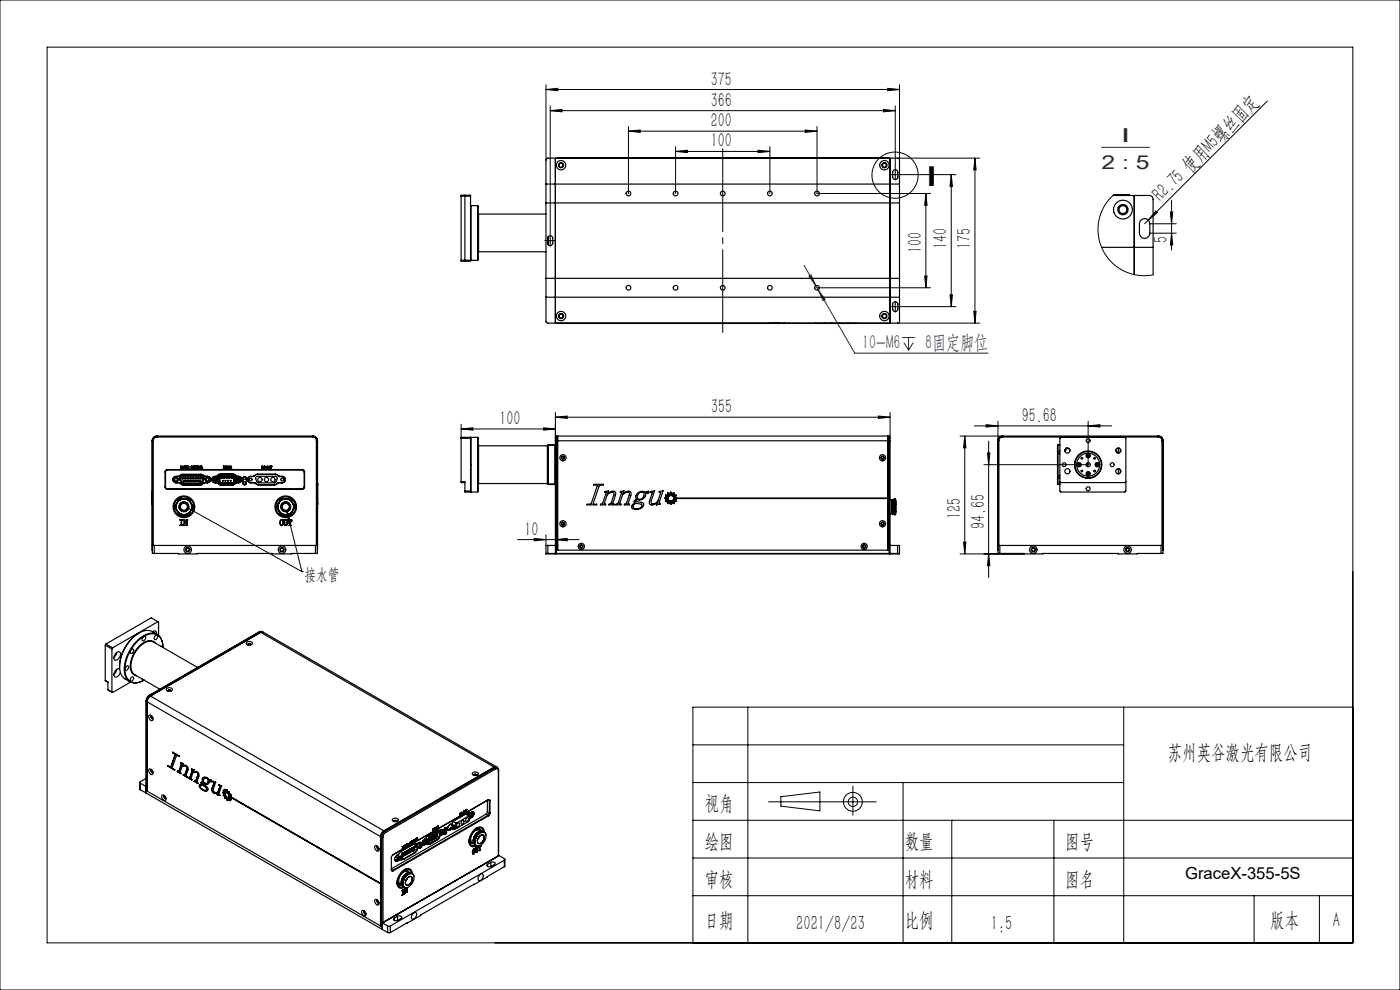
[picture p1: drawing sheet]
<svg xmlns="http://www.w3.org/2000/svg" width="297mm" height="210mm" viewBox="0 0 297 210" stroke-linecap="round" stroke-linejoin="round" font-family="sans-serif">
<defs><g id="words">
<text font-size="5.8" x="196.2" y="39.4">I</text>
<g font-size="4.4">
<text x="247.8" y="161">苏州英谷激光有限公司</text>
<text x="149.5" y="171.9">视角</text>
<text x="149.5" y="179.8">绘图</text>
<text x="192" y="179.8">数量</text>
<text x="225.9" y="179.8">图号</text>
<text x="149.5" y="188">审核</text>
<text x="192" y="188">材料</text>
<text x="225.9" y="188">图名</text>
<text x="149.5" y="196.6">日期</text>
<text x="168.9" y="197.4">2021/8/23</text>
<text x="192" y="196.6">比例</text>
<text x="210.2" y="197.4">1:5</text>
<text x="269.5" y="196.6">版本</text>
<text x="282.8" y="196.6">A</text>
</g>
<g font-size="4.2">
<text x="150.8" y="18.1">375</text>
<text x="150.8" y="22.6">366</text>
<text x="150.8" y="27">200</text>
<text x="150.8" y="31.3">100</text>
<text x="246.2" y="42.9" transform="rotate(-45 246.2 42.9)">R2.75 使用M5螺丝固定</text>
<text x="195.6" y="53.6" transform="rotate(-90 195.6 53.6)">100</text>
<text x="201" y="52.8" transform="rotate(-90 201 52.8)">140</text>
<text x="206" y="52.8" transform="rotate(-90 206 52.8)">175</text>
<text x="247.7" y="51.6" transform="rotate(-90 247.7 51.6)">5</text>
<text x="150.9" y="87.7">355</text>
<text x="216.8" y="89.5">95.68</text>
<text x="106" y="90.1">100</text>
<text x="111.3" y="113.6">10</text>
<text x="203.8" y="110.1" transform="rotate(-90 203.8 110.1)">125</text>
<text x="208.9" y="112.1" transform="rotate(-90 208.9 112.1)">94.65</text>
</g>
<g font-size="4.2" fill="#212142">
<text x="182.9" y="74.1">10-M6</text>
<text x="196.3" y="74.1">8固定脚位</text>
</g>
<g font-size="4.1" fill="#212142">
<text x="233.7" y="35.8">2 : 5</text>
<text x="237.8" y="30.1">I</text>
</g>
<g font-size="3.5">
<text x="64.6" y="123.1">接水管</text>
<text x="251.4" y="186.4">GraceX-355-5S</text>
</g>
</g></defs>
<path d="M233.7 31.3h10.2M170.6 56.3l10.7 18.6h28.3M171.6 58.6l.4-.3 1.1 2.3zM173.6 61.5l1.4 2-.4 .3zM191.4 71.6h2.7M191.7 72.7l1 1.6M192.7 71.6v2.7M193.7 72.7l-1 1.6" fill="none" stroke="#212142" stroke-width=".21"/>
<g fill="none" stroke="#000" stroke-width=".21">
<path d="M0 0h297v210h-297zM10 10h277v190h-277zM115.8 19l2.5-.3v.5zM115.8 18v15.9M115.8 19h75M188.3 18.7l2.5 .3-2.5 .2zM190.8 18v15.9M116.7 23.5l2.5-.3v.5zM116.7 22.5v27.4M116.7 23.5h73.2M133.3 27.8l2.5-.2v.5zM133.3 26.8v14.2"/>
<path d="M133.3 27.8h40M143.3 32.1l2.5-.2v.5zM143.3 31.1v9.9M143.3 32.1h20M160.8 31.9l2.5 .2-2.5 .3zM163.3 31.1v9.9M170.8 27.6l2.5 .2-2.5 .3zM173.3 26.8v14.2h24.1M187.4 23.2l2.5 .3-2.5 .2zM189.3 37h1.2M189.9 22.5v13.4M189.9 36.4v1.2"/>
<path d="M190.4 33.5h17.4M191.1 37h11.7M201.8 37v28M201.8 37l.2 2.5h-.5zM206.8 33.5v35M206.8 33.5l.3 2.5h-.5zM268.9 21.4l-26.1 26.1M116.1 51h1.2M116.7 50.4v1.2M196.2 58.5h.5l-.3 2.5zM196.4 41v20M196.4 41l.3 2.5h-.5z"/>
<path d="M243.9 47.5h5.6M243.9 49.5h5.6M245.2 44.7l.3 .4-1.9 1.6zM248.3 45h.5l-.3 2.5zM248.5 42.5v10.5M248.5 49.5l.3 2.5h-.5zM173.3 61h24.1M189.3 65h1.2M189.9 64.4v1.2M190.4 68.5h17.4M191.1 65h11.7M201.5 62.5h.5l-.2 2.5z"/>
<path d="M206.6 66h.5l-.3 2.5zM97.8 91l2.5-.3v.5zM97.8 90v2.8M97.8 91h20M115.3 90.7l2.5 .3-2.5 .2zM117.8 88.5l2.5-.3v.5zM117.8 87.5v6M117.8 88.5h71M186.3 88.2l2.5 .3-2.5 .2zM188.8 87.5v5.2M203.7 92.5h9M204.7 92.5v25"/>
<path d="M204.7 92.5l.2 2.5h-.5zM206.7 90.3h29.1M209.2 90.1l2.5 .2-2.5 .3zM209.5 96.1h.5l-.3 2.5zM209.7 93.6v28.9M211.7 89.3v4.2M230.8 90.3l2.5-.2v.5zM230.8 89.3v9.3h-22.1M39.8 107.7l24.3 13.6M60.9 108.5l.8 2.4-.5 .1zM60.9 108.5l3.2 12.8M109.8 114.5h13"/>
<path d="M113.3 114.2l2.5 .3-2.5 .2zM115.8 113.5v2.2M117.8 114.5l2.5-.3v.5zM203.7 117.5h13.5M204.4 115h.5l-.2 2.5zM209.7 117.5l.3 2.5h-.5zM64.1 121.3h.1M147 158h91.4M158.7 150v50M238.4 150v50M287 150h-140v50M147 166h91.4"/>
<path d="M147 174h140M163.1 170.1h22.8M165.7 169l8.2-1v4l-8.2-1zM180.9 166.7v6.2M191.6 166v34M201.9 174v26M223.6 174v26M147 182h140M147 190h140M266 190v10M279.9 190v10"/>
<circle cx="189.9" cy="37.2" r="4.9"/>
<circle cx="180.9" cy="170.1" r="1"/>
<circle cx="180.9" cy="170.1" r="2"/>
</g>
<path d="M189.3 37h-.5M189.9 37.6v.6M189.9 36.4v-.5M190.5 37h.6M116.1 51h-.5M116.7 51.6v.6M116.7 50.4v-.5M117.3 51h.6M189.3 65h-.5M189.9 65.6v.6M189.9 64.4v-.5M190.5 65h.6" fill="none" stroke="#000" stroke-width=".21" stroke-dasharray="30.5 1.3 1.3 1.3"/>
<path d="M153.3 31.5v39" fill="none" stroke="#000" stroke-width=".21" stroke-dasharray="30.5 1.3 1.3 1.3" stroke-dashoffset="12.9"/>
<g fill="#000">
<path d="M245.2 44.7l.3 .4-1.9 1.6zM60.9 108.5l.8 2.4-.5 .1z"/>
<path d="M115.8 19l2.5-.3v.5zM188.3 18.7l2.5 .3-2.5 .2z"/>
<path d="M143.3 32.1l2.5-.2v.5zM160.8 31.9l2.5 .2-2.5 .3zM116.7 23.5l2.5-.3v.5zM187.4 23.2l2.5 .3-2.5 .2zM117.8 88.5l2.5-.3v.5zM186.3 88.2l2.5 .3-2.5 .2zM113.3 114.2l2.5 .3-2.5 .2zM117.8 114.5l2.5-.3v.5z"/>
<path d="M170.8 27.6l2.5 .2-2.5 .3zM133.3 27.8l2.5-.2v.5zM115.3 90.7l2.5 .3-2.5 .2zM97.8 91l2.5-.3v.5z"/>
<path d="M196.4 41l.3 2.5h-.5zM196.2 58.5h.5l-.3 2.5zM206.8 33.5l.3 2.5h-.5zM206.6 66h.5l-.3 2.5zM201.8 37l.2 2.5h-.5zM201.5 62.5h.5l-.2 2.5zM209.5 96.1h.5l-.3 2.5zM209.7 117.5l.3 2.5h-.5zM204.7 92.5l.2 2.5h-.5zM204.4 115h.5l-.2 2.5zM248.3 45h.5l-.3 2.5zM248.5 49.5l.3 2.5h-.5z"/>
<path d="M209.2 90.1l2.5 .2-2.5 .3zM230.8 90.3l2.5-.2v.5z"/>
</g>
<path d="M171.6 58.6l1.5 2-1.1-2.3zM173.6 61.5l1 2.3 .4-.3z" fill="#212142"/>
<g fill="none" stroke="#000" stroke-width=".25">
<path d="M115.8 39h75M115.9 33.7l1.9-.2v35h-1.7l-.3-.4v-34.2zM117.8 33.7l.2-.2h70.6l.2 .2M118.3 33.5h.1M128.6 33.5h.1M131.9 33.5h.1M141.2 33.5h.1M141.5 33.5h.1M141.6 33.5h.1M141.7 33.5h.1M142 33.5h.1M142.1 33.5h.1"/>
<path d="M142.2 33.5h.1M142.2 33.5h-1.2M142.3 33.5h46M142.3 33.5h.1M142.4 33.5h.1M142.5 33.5h.1M142.6 33.5h.1M142.9 33.5h.1M143 33.5h.1M143.1 33.5h.1M143.4 33.5h.1M143.5 33.5h.1"/>
<path d="M188.8 33.5l1.7 .1 .3 .3v34.2l-.1 .3-.3 .1h-1.6zM189.5 36.2a.55 .55 0 0 1 .6-.2 .55 .55 0 0 1 .4 .5v1a.55 .55 0 0 1-.6 .6 .55 .55 0 0 1-.5-.6v-1zM97.8 55.2h2M97.8 41.6h2M97.8 41.4h2v14h-2zM98.6 41.4v14M99.8 55.1l.1 .1M99.9 43.6v11.6M99.9 43.6l-.1 .1M99.9 43.6h1.4M99.9 55.2h1.4M101.3 43.6v11.6"/>
<path d="M101.4 45.3l.1 .1M101.5 45.4v8M101.5 53.4l-.1 .1M101.5 45.4h14.3M101.5 53.4h14.3M115.8 43h75M115.8 59h75M116.2 50.3v1.5M116.3 50.2v1.7M116.3 50.2a.55 .55 0 0 1 .6-.2 .55 .55 0 0 1 .4 .5v1a.55 .55 0 0 1-.6 .6 .55 .55 0 0 1-.5-.6v-1zM233.7 52.5h10.9M236.1 41.5h4.1l.3 .1 .1 .3"/>
<path d="M236.2 41.4h3.4M236.3 41.3h3.3v.2M240.6 58.2v-16.7h3.2a.8 .8 0 0 1 .8 .8v16M242 46.7a1.1 1.1 0 0 1 1.2-.2 1.1 1.1 0 0 1 .7 1v2a1.1 1.1 0 0 1-1.1 1.1 1.1 1.1 0 0 1-1.1-1.1v-2zM115.8 63h75M117.8 68.3l.2 .2h70.6l.2-.2M118.3 68.5l46.1 .1M163.2 68.6h.1M163.5 68.6h.1M163.6 68.6h.1M163.7 68.6h.1M164 68.6h.1"/>
<path d="M164.1 68.6h.1M164.2 68.6h.1M164.3 68.6h.1M164.4 68.6h.1M164.5 68.6h.1M164.6 68.6h.1M164.7 68.6h.1M164.9 68.6h.1M165 68.6h.1M165.1 68.6h.1M165.2 68.6h.1M165.4 68.6h.1"/>
<path d="M165.5 68.6h.1M165.6 68.6h-1.1M165.9 68.6h.7M166.4 68.6h.1M166.5 68.6h.1M167.2 68.6h.1M168.3 68.6h.1M168.9 68.6h.1M169.1 68.6h.1M169.3 68.6h.1M169.6 68.6h.1M170 68.6h.1"/>
<path d="M171.6 68.6h.1M172.8 68.6h1.4M173 68.6h.1M173.1 68.6h.1M174.5 68.6h1.5M174.8 68.6h.1M174.9 68.6h.1M176.1 68.6h1.4M176.3 68.6h.1M176.4 68.6h.1M177.8 68.6h1.4M178.1 68.6h.1"/>
<path d="M179.5 68.6h2.6M179.9 68.6h.1M180 68.6h.1M188.3 68.5l-70 .1M189.5 64.2a.55 .55 0 0 1 .6-.2 .55 .55 0 0 1 .4 .5v1a.55 .55 0 0 1-.6 .6 .55 .55 0 0 1-.5-.6v-1zM32.3 93.5v23.2M32.3 93.5h.1M32.3 93.5v23.9h.4M32.3 93.5h.2M32.5 93.5v22.2M33.3 92.5a1 1 0 0 0-1 1M33.3 92.5h33.1"/>
<path d="M33.3 92.5h.1M33.3 92.7a.8 .8 0 0 0-.8 .8M33.3 92.7v-.2a.91 .91 0 0 0-1 1M33.3 92.7h33M35.5 99.6l-.3 .1-.2 .4M35.5 99.7l-.3 .1-.1 .3M35.5 99.6h28.6M35.5 99.6v.1M35.5 99.7h28.6M38.3 99.4h.5M38.3 98.9h.1M38.3 99.4h.1"/>
<path d="M38.3 98.9v.5M38.4 98.9v.5M38.4 98.9h-.1M38.4 98.9h.1M38.6 99.3l-.1 .1M38.6 99.3h.1M38.6 99.3v.1M38.7 99.4h.1M38.7 99.3v.1M38.7 99.2h.2M38.8 99.2h.1M38.8 99.4h.1"/>
<path d="M38.8 98.9l-.1 .4M38.8 98.9v.1M38.8 99l.1 .4M38.8 98.9l.2 .5M38.8 98.9h.1M38.9 99.4h.1M39 99.4h.1M39 99.3l.1 .1M39 99l.3 .2-.1 .2M39.1 99l-.1 .1M39.1 99.2l.1 .2M39.1 99.2l-.1 .1"/>
<path d="M39.1 99h.1M39.1 99.4h.1M39.1 99l.2 .2-.1 .2M39.2 98.9l-.1 .1M39.2 98.9l.1 .1M39.2 98.9h.1M39.2 98.9l-.2 .1M39.3 98.9h.1M39.3 98.9v.1M39.3 99h.1M39.4 98.9l.3 .1-.1-.1M39.4 98.9h.1"/>
<path d="M39.4 99.4h.1M39.4 99.3v.1M39.5 99.3v.1M39.5 99.1h.1M39.5 98.9v.4M39.5 98.9h.1M39.6 99.1v.1M39.6 99.1h.1M39.6 99.2h.1M39.6 99v.2M39.6 99h.1M39.7 99.3l-.1 .1"/>
<path d="M39.7 99.3h.1M39.7 99.3l-.3 .1M39.8 98.9h.2v.2M39.8 99.4h.1M39.8 98.9h.1M39.8 99.3v.1M39.9 99.3v.1M39.9 98.9l.1 .1-.1 .1M39.9 98.9v.4M39.9 99.4h.1M39.9 99.1l.2 .3M39.9 99.1h.1"/>
<path d="M40 99.1l.1 .3M40.1 99.4h.1M40.7 98.9l-.2 .2 .2 .3M40.7 98.9l.1 .1M40.8 99.2l-.1 .2M40.8 99.2v.1M40.8 99.3l-.1 .1M40.8 99h.1M41 98.9l-.1 .2 .1 .3M41 98.9l.2 .2-.2 .3M41 98.9v.5M41.2 98.9l.3 .4"/>
<path d="M41.2 99.4h.1M41.2 98.9h.1M41.2 99.3v.1M41.2 98.9v.4M41.3 99.3v.1M41.3 99h.1M41.3 99.4h.1M41.4 98.9l.5 .1M41.4 98.9h.1M41.5 98.9v.4M41.5 99.3h.1M41.5 98.9v.5l-.2-.4"/>
<path d="M41.6 99h.1M41.6 98.9v.1M41.7 99.4h.1M41.7 98.9l-.1 .1M41.7 99.3v.1M41.7 98.9v.4M41.8 99.3v.1M41.8 99h.1M41.8 99.4h.1M41.9 99h.1M41.9 99.4h.2M41.9 98.9h.1"/>
<path d="M41.9 99.4h.1M42 98.9v.5M42 99.3l.1 .1M42.1 98.9v.5M42.1 98.9v.2M42.1 99.1l.2 .3M42.1 99.1h-.1M42.1 98.9l.2 .5M42.1 98.9h-.2M42.3 99.4h.1M42.5 98.9l-.2 .2 .2 .3M42.5 98.9l.1 .2-.1 .3"/>
<path d="M42.5 98.9v.5M42.7 99.4l.3-.1-.1 .1M42.7 98.9v.5M42.7 98.9h.1M42.7 99.3v.1M42.8 98.9v.5M42.8 98.9h-.1M42.8 98.9h.1M47.4 98.9h.3v.5M47.4 99.4h.1M47.4 98.9h.1M47.4 98.9v.5"/>
<path d="M47.5 99.4h.1M47.5 99.1l.2 .3M47.5 99.1l.1-.1-.1-.1v.5M47.5 99.1h.1M47.7 99.4h.1M47.8 99.4h.1M47.9 98.9l-.1 .2 .2 .2-.1 .1M47.9 98.9h.1M47.9 98.9l-.1 .1 .2 .2-.1 .2M47.9 99.4l-.1-.2v.2M48 98.9h.1M48 98.9v.1l-.1-.1"/>
<path d="M48.2 98.9v.2zM48.3 98.9l.1 .1-.2 .3h.2v.1h-.3l.2-.3zM48.5 99.3h.1M48.5 99.3l.1 .1M48.5 99h.2l.1 .3-.2 .1M48.6 99h.1M48.6 99h.1l-.1 .1M48.6 99.3v.1M48.6 99.1l.1 .2-.1 .1M48.6 99.1h.1M48.9 98.9v.2zM49 98.9l.1 .1-.3 .4 .3-.1"/>
<path d="M49 98.9l.1 .1-.2 .3h.2M49.1 99.3h.1M55.5 99.4h.2M55.5 98.9h.1M55.5 99.4h.1M55.6 98.9v.5M55.7 98.9a.25 .25 0 0 1 .2 .2 .25 .25 0 0 1-.2 .3M55.7 98.9h-.2M55.7 98.9v.5M55.7 98.9l.1 .2-.1 .3M56.1 98.9l-.1 .4 .2-.1M56.1 98.9l.1 .1"/>
<path d="M56.1 98.9l-.2 .1v.3l.2 .1 .1-.1M56.2 99.2v.1M56.2 99h.1M56.3 99.1h.3M56.3 99.1h.1M56.6 99.1h.1M56.7 98.9v.2zM56.8 98.9l.1 .1-.2 .3h.2v.1h-.2l.2-.3zM57 99.2h.1M57.1 99.4h.2M57.1 99.4h.1M57.2 99h.1"/>
<path d="M57.2 99l-.2 .2M57.2 99v.4M57.2 98.9h.1M57.2 98.9l-.2 .3M57.2 98.9l.1 .5M57.3 99.4h.1M57.3 99.2h.1M57.3 99.2h-.3M57.4 98.9h.1M57.4 98.9l.1 .5 .2-.5M57.5 98.9v.4M57.5 98.9h-.1"/>
<path d="M57.5 98.9h.1M57.5 99.3h.1M57.6 98.9h.1M57.6 98.9l-.1 .4M57.7 98.9h-.1M57.7 98.9h.1M64.1 99.6l.4 .1 .1 .4M64.1 99.7l.3 .1 .1 .3M64.1 99.6v.1M66.3 92.7a.8 .8 0 0 1 .8 .8M66.3 92.7v-.2a.91 .91 0 0 1 1 1M66.4 92.5a1 1 0 0 1 1 1"/>
<path d="M66.4 92.5h.1M67.1 93.5h.2M67.1 93.5v22.2M67.3 93.5v23.9h-.4M67.3 93.5h.1M67.4 93.5l-.1 23.2M97.8 93h2M99.9 92.8v11.6M99.9 92.8h1.4M99.9 92.8l-.1 .1M101.3 92.8v11.6M101.4 94.5l.1 .1"/>
<path d="M101.5 94.6v8M101.5 94.6h14.6M116.1 94.6v8M116.2 94.5v8.2M116.2 94.5l-.1 .1M116.3 94.4h1.5M116.3 94.4v.1M116.3 94.4l-.1 .1M116.3 94.5v8.2M116.3 94.5h1.4M117.7 94.5v8.2M117.8 94.4l-.1 .1"/>
<path d="M117.8 94.4v.1M117.8 93.5h.2M117.8 93.5v24M118 92.5h.2v24.2h70.2v-24.2h.2M118 92.5v1M118 92.5l-.2 .2v.8M118 93.5h70.6M118 93.5v23.9M118.2 92.9h.1M188.3 92.9h.1M188.6 92.5v1M188.6 92.5l.2 .2v.8"/>
<path d="M188.6 93.5h.2M188.6 93.5v23.9M188.8 93.5v24M211.7 93.5v12.1M211.7 93.5h.1M211.7 93.5v23.9h.4M211.7 93.5h.2M211.9 93.5v22.2M212.7 92.5a1 1 0 0 0-1 1M212.7 92.5h33.1M212.7 92.5h.1M212.7 92.7a.8 .8 0 0 0-.8 .8"/>
<path d="M212.7 92.7v-.2a.91 .91 0 0 0-1 1M212.7 92.7h33M224.4 94.4v.1M224.4 94.5h.4M224.4 94.5v8.2M224.8 95.6l-.1 .4 .1 .3M224.8 94.4l-.5 .1v8.3M225 92.8h13.6l.2 .2v11.2l-.2 .2h-13.6l-.2-.2v-11.2zM225.9 95.4h.1M226.2 95.1l-.3 .4M226.4 95l-.5 .7M226.7 95.1l.3 .3"/>
<path d="M230.6 95.8h.5M236.7 95.5l.3 .6M237.2 95v1.1M237.2 99.4v1.1M237.3 95v1.1M237.3 99.4v1.1M245.7 92.7a.8 .8 0 0 1 .8 .8M245.7 92.7v-.2a.91 .91 0 0 1 1 1M245.8 92.5a1 1 0 0 1 1 1M245.8 92.5h.1M246.5 93.5h.2M246.5 93.5v22.2"/>
<path d="M246.7 93.5v23.9h-.4M246.7 93.5h.1M246.8 93.5l-.1 23.2M32.2 105.6h.1M32.2 105.7v.1M32.2 105.8h.1M32.2 106.5h.1M32.2 104.4h.1M32.2 107h.1M32.2 105.7h.1M32.2 106.8h.1M32.2 106.3h.1"/>
<path d="M32.2 106.4h.1M32.2 105.1h.1M32.2 105h.1M32.2 105.5h.1M32.2 105.4h.1M32.2 106.1h.1M32.2 106h.1M32.2 104.9h.1M32.2 106.9h.1M32.2 104.6h.1M32.2 104.5h.1M32.3 115.7h.4"/>
<path d="M32.7 115.7h34.2M32.7 117.4h34.2M32.7 115.7v1.7M35 103.3l.2 .4 .3 .1M35 100.1v3.2M35 100.1h.1M35 103.3h.1M35.1 103.3l.1 .3 .3 .1M35.1 100.1v3.2M35.5 103.8h28.6M35.5 103.7h28.6M35.5 103.7v.1"/>
<path d="M36.7 101.5v.4M37.1 101.2h.5l.3 .5-.3 .5h-.5l-.3-.5zM37.3 107v1M37.3 107l-.2 .5 .3 .6M37.3 101a.69 .69 0 0 0-.6 .7 .69 .69 0 0 0 .6 .7M37.3 101.1a.65 .65 0 0 0-.6 .6 .65 .65 0 0 0 .6 .7M37.3 102.4h.7M37.3 101h.6M37.3 101.1h.6M37.3 101v.1M37.3 102.4h.1M37.4 108.1l.3 .5"/>
<path d="M37.4 106.9l-.1 .6 .1 .6M37.4 106.9l-.1 .1M37.7 108.6l.5 .4 .6 .2M37.7 106.4l-.3 .5M37.7 108.6l.3 .6h.8M37.8 108.7l.8 .5M37.9 101v.1M38 102.4l.3 .1M38 102.4h.1M38.1 100.9l-.2 .1M38.1 100.9v.1M38.1 101.7l.3 .6"/>
<path d="M38.1 101l-.2 .1M38.2 110.3h.6l-.3 .1v1l.3 .1h-.6l.2-.1v-1.1zM38.2 101.7l.3 .6M38.2 101.7h-.1M38.3 102.5l.3 .3 .4 .1M38.3 109.5h1.5M38.3 102.5l.7 .4M38.3 102.5h.1M38.4 109.5h1.3M38.4 101.1l.3-.2h3.9a.51 .51 0 0 1 .5 .8l-.4 .7-.3 .1h-3.4l-.4-.1-.3-.7zM38.4 102.3l.6 .4M38.5 102.3l.5 .3"/>
<path d="M38.5 102.3h-.1M38.6 105.8l-.8 .5M38.6 109.5v.1M38.7 100.9a.59 .59 0 0 0-.5 .8M38.7 100.7a.7 .7 0 0 0-.6 1M38.7 100.6l-.6 .3M38.7 100.7l-.6 .3M38.7 100.9h3.9M38.7 100.6v.1M38.7 100.7v.2M38.7 100.7h3.9M38.7 100.6h3.9"/>
<path d="M38.8 109.2h.5M38.8 105.8l-.6 .2-.5 .4M38.8 105.8h.5M38.8 105.8h-.8l-.3 .6M38.9 111.4l.3 .1zM39 102.9h3.3M39 102.7h3.3M39 102.6h3.3M39 102.6v.1M39 102.9h.1M39.1 110.4l.6 1.1v-1.1l.1-.1h-.3l.2 .9-.5-.9h-.3l.2 1.1M39.3 105.8l.6 .2 .5 .4"/>
<path d="M39.3 105.8h.7l.4 .6M39.4 105.8l.9 .5M40.3 108.7l-.9 .5M40.4 108.6l-.5 .4-.6 .2M40.4 106.4l.2 .5M40.4 108.6l-.4 .6h-.7M40.6 106.9l.1 .6-.1 .6M40.6 108.1l-.2 .5M40.6 106.9l.4 .6-.3 .5M40.7 107v1M40.7 108l-.1 .1M42.3 102.6v.1"/>
<path d="M42.3 102.9h.1M42.6 100.9a.59 .59 0 0 1 .6 .8M42.6 100.7a.7 .7 0 0 1 .6 1M42.6 100.6l.7 .3M42.6 100.7l.6 .3M42.6 100.6v.1M42.6 100.7v.2M42.9 102.3l-.6 .3M42.9 102.3h.1M43 102.3l-.7 .4M43.1 102.5l-.8 .4M43.1 102.5h.1"/>
<path d="M43.1 102.5l-.3 .3-.5 .1M43.2 101.7l-.3 .6M43.2 101.7h.1M43.2 101l.3 .1M43.2 101.7l-.2 .6M43.3 100.9l.2 .1M43.3 100.9l-.1 .1M43.3 102.4l-.2 .1M43.3 102.4h.7M43.3 102.4h.1M43.5 101h.5M43.5 101.1h.5"/>
<path d="M43.5 101v.1M43.7 101.2h.6l.3 .5-.3 .5h-.6l-.2-.5zM44 101a.69 .69 0 0 1 .7 .7 .69 .69 0 0 1-.7 .7M44 101.1a.65 .65 0 0 1 .7 .6 .65 .65 0 0 1-.7 .7M44 101v.1M44 102.4h.1M44.6 101.5v.4M44.6 101.9h.1M45 101.4v.6M45.6 101a.69 .69 0 0 0-.7 .7 .69 .69 0 0 0 .7 .7M45.6 101.1a.65 .65 0 0 0-.6 .6 .65 .65 0 0 0 .6 .7M45.6 102.4h.5"/>
<path d="M45.6 101h.3M45.6 101.1h.3M45.6 101v.1M45.6 102.4h.1M45.9 101v.1M46.1 102.4l.2 .1M46.1 102.4h.1M46.1 101.3l.2 1M46.2 100.9l-.3 .1M46.2 100.9h.1M46.2 100.9l-.3 .2M46.2 100.8h.1"/>
<path d="M46.2 100.8v.1M46.3 101.3h-.2M46.3 101.3v.1M46.3 101.3l.1 1M46.3 100.8l-.1 .1M46.3 100.8l.1 .1M46.3 100.8l-.2 .5M46.3 102.3l.2 .4M46.3 102.5l.1 .2M46.3 101.4l.1 .8M46.3 102.5h.1M46.3 102.5l.2 .2"/>
<path d="M46.4 101.4h-.1M46.4 101.4l.1 .8M46.4 100.9l-.1 .4M46.4 102.3l.2 .3M46.4 102.3h-.1M46.4 101l-.1 .4M46.4 101h.1M46.4 101.3h.3l-.1 .9M46.4 102.2l.2 .3M46.4 102.2v.1M46.4 102.7l.5 .2M46.5 101l-.1 .4"/>
<path d="M46.5 102.7h-.1M46.5 102.7l.4 .2M46.5 102.2l.1 .3M46.5 102.2h-.1M46.5 102.7l.4 .1M46.5 101l3.1-.1 .2 .4-.2 1.1-.3 .1h-2.5l-.2-.2-.2-1zM46.6 102.6l.3 .1M46.6 102.6l-.1 .1M46.6 102.5l.3 .2M46.6 102.5l.3 .1M46.6 102.5h.1M46.7 101h1.3"/>
<path d="M46.8 100.7l-.4 .2M46.8 100.6v.1M46.8 100.6l-.5 .2M46.8 100.7h2.7M46.8 100.7v.1M46.8 100.6h2.7M46.8 100.5l-.6 .3M46.8 100.5h2.6M46.8 100.5v.1M46.8 100.8h.1M46.8 100.8l-.3 .2M46.8 100.8l-.4 .2"/>
<path d="M46.8 100.8h2.6M46.9 102.7v.1M46.9 102.7h2.4M46.9 102.8h2.4M46.9 102.9h2.4M46.9 102.9h.1M46.9 102.6v.1M46.9 102.6h2.4M46.9 102.7h.1M47.2 100.8h.1M47.2 102.7h.1M47.5 100.8h.1"/>
<path d="M47.5 102.7h.1M48 100.9v.3h-1.3v-.3M48 100.8h.1M48 102.7h.1M48.3 100.9v.3h1.3v-.3M48.3 100.8h.1M48.3 102.7h.1M48.3 101h1.3M48.7 100.8h.1M48.7 102.7h.1M49 100.8h.1M49 102.7h.1"/>
<path d="M49.3 102.6v.1M49.3 102.7h.1M49.3 102.9h.1M49.3 102.7v.1M49.4 100.8h.1M49.4 100.8l.4 .2M49.4 100.5l.6 .3M49.5 100.7l.3 .2M49.5 100.6v.1M49.5 100.6l.4 .2M49.5 100.7l-.1 .1M49.6 102.4h-2.9"/>
<path d="M49.6 102.5l-.3 .1M49.6 102.5h.1M49.6 102.5l-.3 .2M49.6 102.6l-.3 .1M49.6 102.6l.1 .1M49.7 102.7l-.4 .1M49.7 102.2l-.1 .3M49.7 102.2h.1M49.7 102.7l-.4 .2M49.7 102.7h.1M49.8 101l.1 .4M49.8 102.7l-.5 .2"/>
<path d="M49.8 102.2l-.2 .3M49.8 102.2v.1M49.8 101.3h-.2l.1 .9M49.8 101h.1M49.8 102.3l-.2 .3M49.8 102.3h.1M49.8 100.9l.2 .4M49.9 101.4h.1M49.9 101.4l-.2 .8M49.9 102.5h.1M49.9 102.5l-.2 .2M49.9 101.4l-.1 .8"/>
<path d="M49.9 102.5l-.1 .2M49.9 102.3l-.2 .4M49.9 100.8l-.1 .1M49.9 100.8l.2 .5M50 100.8v.1M50 101.3h.1M50 101.3l-.1 .1M50 101.3l-.2 1M50 100.8h.1M50 100.8l.1 .1M50 100.9l.3 .2M50.1 100.9l.2 .1"/>
<path d="M50.1 100.9h-.1M50.1 101.3l-.2 1M50.2 102.4l-.3 .1M50.2 102.4h.4M50.2 102.4h.1M50.3 101h.3M50.3 101v.1M50.3 101.1h.3M50.6 101a.69 .69 0 0 1 .7 .7 .69 .69 0 0 1-.7 .7M50.6 101.1a.65 .65 0 0 1 .7 .6 .65 .65 0 0 1-.7 .7M50.6 101v.1M50.6 102.4h.1"/>
<path d="M51.2 101.4v.6M51.5 101.5a.39 .39 0 0 1 .4-.4 .39 .39 0 0 1 .4 .4M51.5 102.5a.39 .39 0 0 0 .4 .4 .39 .39 0 0 0 .4-.4M51.5 101.5v1M51.5 101.5h.1M51.5 102.5h.1M51.5 101.5a.35 .35 0 0 1 .4-.4 .35 .35 0 0 1 .3 .4M51.5 102.5a.35 .35 0 0 0 .4 .3 .35 .35 0 0 0 .3-.3M52.2 101.5h.1M52.2 102.5h.1M52.2 101.5v1M52.3 101.5v1"/>
<path d="M52.6 101.4v.6M53.2 101a.69 .69 0 0 0-.7 .7 .69 .69 0 0 0 .7 .7M53.2 101.1a.65 .65 0 0 0-.7 .6 .65 .65 0 0 0 .7 .7M53.2 102.4h.8M53.2 101h.5M53.2 101.1h.5M53.2 101v.1M53.2 102.4h.1M53.7 101v.1M54 100.9l-.3 .1M54 100.9v.1M54 102.4l.2 .1"/>
<path d="M54 102.4h.1M54 101l-.3 .1M54.2 102.5l.7 .4M54.2 102.5l.7 .3M54.2 102.5h.1M54.4 101.1l4-.1a.4 .4 0 0 1 .4 .6l-.2 .6-.3 .2h-3.5l-.3-.2-.2-.6zM54.6 100.6l-.6 .3M54.6 100.6l-.6 .4M54.6 100.6h3.8M54.6 100.6h.1M54.9 102.9h3.3M54.9 102.8h3.3"/>
<path d="M54.9 102.8v.1M58.2 102.8v.1M58.4 100.6l.7 .3M58.4 100.6l.7 .4M58.4 100.6h.1M58.8 102.5l-.6 .3M58.8 102.5h.1M58.9 102.5l-.7 .4M58.9 107v1M59 108.1l.3 .5M59 106.9l-.1 .6 .1 .6M59 106.9l-.3 .6 .3 .6"/>
<path d="M59.1 101l.2 .1M59.1 102.4l-.2 .1M59.1 102.4l-.3 .1M59.1 102.4h.8M59.1 102.4h.1M59.1 100.9l.2 .1M59.1 100.9v.1M59.3 108.6l.5 .4 .6 .2M59.3 106.4l-.3 .5M59.3 108.6l.3 .6h.8M59.3 101h.6M59.3 101.1h.6"/>
<path d="M59.3 101v.1M59.4 108.7l.8 .5M59.4 106.3l-.1 .1M59.5 110.3l.2-.1a.69 .69 0 0 1 .4 .7 .69 .69 0 0 1-.4 .6l-.3-.4zM59.6 110.4l.1-.1a.68 .68 0 0 1-.1 1.1l-.1-.5zM59.7 101.5h.3M59.9 101a.69 .69 0 0 1 .6 .7 .69 .69 0 0 1-.6 .7M59.9 101.1a.65 .65 0 0 1 .6 .6 .65 .65 0 0 1-.6 .7M59.9 101v.1M59.9 102.4h.1M59.9 109.5h1.5M60 109.5h1.3"/>
<path d="M60.2 105.8l-.8 .5M60.2 110.3h.3l-.1 .9a.24 .24 0 0 0 .3 .2 .24 .24 0 0 0 .2-.2l-.1-.9h.3l-.1 .9a.32 .32 0 0 1-.4 .3 .32 .32 0 0 1-.3-.3zM60.4 109.2h.5M60.4 105.8l-.6 .2-.5 .4M60.4 105.8h.5M60.4 105.8h-.8l-.2 .5M60.4 101.4v.6M60.5 110.3h.1M60.9 105.8l.6 .2 .5 .4M60.9 105.8h.7l.4 .6M61 109.5v.1M61 105.8l.9 .5"/>
<path d="M61.2 110.3h.7v.2l-.3-.2v1.1l.1 .1h-.4l.2-.1v-1.1l-.4 .2zM61.9 108.7l-.9 .5M61.9 108.7l-.3 .5h-.7M62 108.6l-.5 .4-.6 .2M62 106.4l.2 .5M62 108.6l-.1 .1M62.2 106.9l.1 .6-.1 .6M62.2 108.1l-.2 .5M62.2 106.9l.4 .6-.4 .6M62.3 107v1M64.1 103.7v.1M64.5 103.3l-.1 .3-.3 .1"/>
<path d="M64.5 100.1h.1M64.5 103.3h.1M64.5 100.1v3.2M64.6 103.3l-.1 .4-.4 .1M64.6 100.1v3.2M66.9 115.7h.4M66.9 115.7v1.7M67.4 106.8v.2M67.4 102.7h.1M67.4 106.6h.1M67.4 107.9h.1M67.4 102.5v.2"/>
<path d="M67.4 102.9h.1M67.4 107.2h.1M67.4 102.7v.2M67.4 102.9v3.7M97.8 102.2h.8v2.2h1.2v-11.6h-2v9.6h.8M98.6 104.2h1.2M99.8 104.3l.1 .1M99.9 104.4h1.4M101.5 102.6l-.1 .1M101.5 102.6h14.6M115.8 117.4h.4M116.1 102.6l.2 .2 1.5-.1"/>
<path d="M116.2 115.7h-.4v1.8h75v-1.8h-.4M116.2 115.7h2.1M116.2 117.4h1.8M116.2 115.7v1.7M116.3 102.7h.1M116.3 102.7h1.4M117.7 102.7h.1M118 117.4h70.6M118.3 116.7v-24.2h70v24.2M126 102.7h2v.2l-.9 .1-1.2 3.7v.2h.7v.2h-2.1l.1-.2 .8-.1 1.3-3.7-.1-.2h-.7zM128.4 104.2l.7-.1-.2 .6a1.38 1.38 0 0 1 1.6-.4l.1 .5-.6 2 .3 .1-.1 .2h-1l.4-.4 .6-1.7v-.5a.75 .75 0 0 0-.9 .1l-.5 .4-.6 1.7v.2h.3l-.1 .2h-1l.4-.4 .8-2.2-.3-.1zM131.6 104.2l.8-.1-.2 .6a1.38 1.38 0 0 1 1.6-.4l.1 .5-.7 2 .3 .1v.2h-1.1l.5-.4 .6-1.7v-.5a.75 .75 0 0 0-1 .1l-.4 .4-.6 1.7v.2h.3l-.1 .2h-1.1l.5-.4 .8-2.2-.3-.1z"/>
<path d="M134.5 107l.4-.2 1.3 .3a1.07 1.07 0 0 1-.8 .8 1.07 1.07 0 0 1-1.1-.4zM135.1 104.8a1.23 1.23 0 0 1 1.8-.4l.6-.2 .2 .1-.2 .4-.3-.2h-.3a1.28 1.28 0 0 1-1.7 1.5l-.3 .2v.2l1.4 .2 .3 .3a1.55 1.55 0 0 1-2.5 .9l-.1-.1a.62 .62 0 0 1 .3-.8l.4-.2-.2-.4 .5-.4-.1-.4zM135.5 104.7a.67 .67 0 0 1 1.1-.1 .92 .92 0 0 1-.3 1.1 .92 .92 0 0 1-1.1 0v-.5zM138.1 104.2l.8-.1-.8 2.3 .2 .4a1.16 1.16 0 0 0 1.3-.6l.6-1.7-.4-.1 .1-.2 .8-.1-.9 2.5v.1l.3 .1v.1l-.8 .2 .2-.5-.9 .5a.62 .62 0 0 1-.8-.1 .62 .62 0 0 1 0-.8l.6-1.7-.4-.1zM141.7 105.7h.1M141.7 105.8l-.5 .1 .6 .1-.6 .4 .6-.4-.3 .4 .5-.2-.3 .7 .4-.7M142 105.2l-.4-.3 .2 .5-.6-.3 .6 .3-.5-.1 .4 .3-.7 .1h.7M142 105.2h.1M142.1 106.2h.1M142.6 105.1l.1-.4-.3 .4-.1-.7v.7l-.2-.5v.6l-.5-.6 .4 .6M142.6 105.2h.1M142.6 105.2l.3-.7-.2 .7 .5-.2-.4 .4 .7-.3-.6 .3 .5 .1-.5 .1h45.4"/>
<path d="M142.7 106.2l.3 .6-.4-.6-.1 .6-.1-.5v.7l-.1-.7-.3 .4 .1-.4M142.7 106.2h.1M188.3 105.7h-45.4l.5 .4-.5-.1 .6 .3-.7-.3 .2 .5-.3-.3M188.3 115.7h2.1M188.6 117.4h1.8M188.8 106h.6M188.8 109h.6M189.3 106h.1M189.3 106.8v2.2zM189.3 106v.8M189.4 106v3M189.5 106.4h.1"/>
<path d="M189.5 108.6h.1M189.6 108.6h.1M189.6 106.4v2.2M189.7 106.4h-.1M189.9 105.8l.1 .1M189.9 105.8h-.2v3.4h.2M189.9 105.8v3.4M190 109.1l-.1 .1M190 105.9v3.2M190.4 117.4h.4M190.4 115.7v1.7M211.6 105.7v.1"/>
<path d="M211.6 106.5h.1M211.6 104.4h.1M211.6 105.8l.1 1.2M211.6 105.7l.1 11M211.6 106.8h.1M211.6 106.3h.1M211.6 106.4h.1M211.6 105.1h.1M211.6 105h.1M211.6 105.5h.1M211.6 105.4h.1M211.6 106.1h.1"/>
<path d="M211.6 106h.1M211.6 105.8h.1M211.6 104.9h.1M211.6 106.9h.1M211.6 104.6h.1M211.6 104.5h.1M211.6 103.8h.1M211.6 107.9h.1M211.7 102.5v.2M211.7 102.9l-.1 2.8M211.7 115.7h.4M212.1 115.7h34.2"/>
<path d="M212.1 117.4h34.2M212.1 115.7v1.7M224.3 102.8h.5M224.4 102.7h.4M224.4 102.7l-.1 .1M224.8 100.8l-.1 .4 .1 .3M224.8 102.2l.2 .2h13.6l.2-.2M246.3 115.7h.4M246.3 115.7v1.7M246.8 106h.1M246.8 106.4h.1M246.8 106.3h.1"/>
<path d="M246.8 106.5h.1M22.3 136.9v7.5l.6 .3v1.6l1 .6 3.8-2.2M22.3 136.9l1.4 .8M22.5 136.6l1.4 .8M22.5 136.6l-.2 .3M23.7 137.7v9.1M23.9 137.4l-.2 .3M24.5 138.6a.55 .55 0 0 1 .8-.3 .55 .55 0 0 1 .2 .8 .91 .91 0 0 1-1.2 .8l-.1-.6zM24.8 138.4l-.2 .5-.4 .5M27.9 137.8l.2-.1a.53 .53 0 0 1 .1 .6 .53 .53 0 0 1-.5 .3v-.5zM29.5 134.3a8.9 8.9 0 0 0-4.1 7.1M30.4 135.1l.3-.1a.53 .53 0 0 1 .1 .6 .53 .53 0 0 1-.6 .3v-.3z"/>
<path d="M32.4 134a.48 .48 0 0 1 .6-.1 .48 .48 0 0 1 .2 .6M33 134.9l.2-.2a.53 .53 0 0 1 .1 .7 .53 .53 0 0 1-.5 .2l-.1-.3zM33 136.4a1.93 1.93 0 0 0-2.8 .1 5.8 5.8 0 0 0-2.3 6l.3 .5 .8 .4M33.4 134.6a3.3 3.3 0 0 0-4.5 .1 9.2 9.2 0 0 0-3.5 6.7M33.5 131.9l-9.6 5.5M33.6 134.8v-2.8l-1.5-.9-9.6 5.5M34.2 137.1h.2l.1 .2M34.6 137.3a2.5 2.5 0 0 0-1.1-2.7 2.5 2.5 0 0 0-2.9 .2 8.6 8.6 0 0 0-4.1 8.4 2.41 2.41 0 0 0 4 1.1h.1a2.47 2.47 0 0 1-2.9 .3 2.47 2.47 0 0 1-1.2-2.6 8.5 8.5 0 0 1 4.9-7.4 2.26 2.26 0 0 1 3.1 2.2l.1 .5M52.4 136.2a.76 .76 0 0 1 1.2 .3 .71 .71 0 0 1-.7 .3 .71 .71 0 0 1-.6-.5zM52.6 136.7a.42 .42 0 0 1 .6 0M52.6 136.8a.32 .32 0 0 1 .3-.3 .32 .32 0 0 1 .3 .3M52.7 136.8l.2-.2 .2 .2"/>
<path d="M55 134h.1M55 134l-23.3 13.5M55.1 134l-23.3 13.5M55.1 134l.1 .1M55.2 134.1l-23.3 13.5M55.3 134.1h.5l49.5 28.6M55.3 134.1l-23.4 13.6M55.3 134.1l49.5 28.6M55.6 134h-.6M55.6 134l-.4 .1M55.6 134h-.5M24.8 142l-.2 .5-.4 .5"/>
<path d="M25.4 141.4a3.1 3.1 0 0 0 2.2 3.2M25.4 141.9a1.13 1.13 0 0 0-1 1.7 1.14 1.14 0 0 0 1.1-1M26.8 141.4l.3-.2a.53 .53 0 0 1 .1 .7 .53 .53 0 0 1-.6 .2v-.4zM27.9 143.7l.2-.1a.53 .53 0 0 1 .1 .6 .53 .53 0 0 1-.5 .3v-.5zM30.2 144l.1 .3 .2-.1M31 148.7v19.6M31 148.7h.1M31 148.7l.2 .1M31.2 148.8v19M31.2 148.9l49.5 28.6M31.2 148.9v18.9M31.7 147.5l-.5 .4-.2 .8"/>
<path d="M31.7 147.5h.1M31.7 151.7a.73 .73 0 0 1 .6 .4 .73 .73 0 0 1 0 .8 .79 .79 0 0 1-.6-1.2zM31.8 147.5a1.56 1.56 0 0 0-.8 1.2M31.8 147.5l.1 .1M31.9 147.6a1.56 1.56 0 0 0-.7 1.2M31.9 147.7a1.56 1.56 0 0 0-.7 1.2M31.9 147.7l49.5 28.5M32.1 151.8a.43 .43 0 0 0 .3 .6M32.1 151.8a.32 .32 0 0 0 0 .4 .32 .32 0 0 0 .4 .2M32.2 151.9v.3l.2 .1M35.4 146a.76 .76 0 0 1 1.2 .3 .71 .71 0 0 1-.7 .3 .71 .71 0 0 1-.6-.5zM35.6 146.5a.43 .43 0 0 1 .7 0"/>
<path d="M35.6 146.6a.32 .32 0 0 1 .3-.3 .32 .32 0 0 1 .3 .3M35.7 146.6l.2-.2 .3 .2M36.6 159.7l.4 .2M36.6 159.7l.1-.1 1.4 .8v.1l-.5-.2M36.6 159.7h.1M37 159.9l.2 .2M37 159.9h.1M41.9 141.6l-9.3-5.4a2.73 2.73 0 0 0-3.2 1.2 5.1 5.1 0 0 0-1.3 5.2l.5 .5 5.3 3.1M29.7 166l.1 1.5M29.8 166.1l1.1 .7M29.8 166.1v1.4M29.8 167.5l1.1 .7"/>
<path d="M30.9 166.8v1.4M31 165.1l-1.3 .7 .1 .3M31 166.8l.2 .1M31 168.1l-.1 .1M31 166.7l-.1 .1M31 168.3l50 28.8M31.2 167.8l49.5 28.6M31.2 167.7v.1M31.7 163.1a.73 .73 0 0 1 .6 .4 .73 .73 0 0 1 0 .8 .79 .79 0 0 1-.6-1.2zM32.1 163.3a.43 .43 0 0 0 .3 .5M32.1 163.3a.32 .32 0 0 0 0 .4 .32 .32 0 0 0 .4 .1M32.2 163.3v.3l.2 .1"/>
<path d="M34.4 168.7a.73 .73 0 0 1 .7 .3 .73 .73 0 0 1-.1 .8 .79 .79 0 0 1-.6-1.1zM34.8 168.8a.43 .43 0 0 0 .4 .6M34.9 168.8a.32 .32 0 0 0-.1 .4 .32 .32 0 0 0 .4 .1M34.9 168.8l.1 .3 .2 .2M35.6 162.5v-.1l.5 .3 .2-.1M35.6 162.5h.1M36.3 162.6l-.1 .1M36.3 162.6h.1M37.2 160.1l-.9 2.5M37.5 160.2l.1 .1M37.6 163.7h.1M37.6 160.3h-.2l-.9 2.5 .5 .5-1.4-.8"/>
<path d="M38 163.6l-.4 .1M38 163.6h-.1M38 163.6h.1M38.3 161.9v-.1l.5 .1-.1 .4a.83 .83 0 0 1 .9 .2 .83 .83 0 0 1 .3 .9l-.4 1.1 .1 .3-.7-.4M38.3 161.9h.2M38.3 161.9h.1M38.4 161.9l.1 .2M38.5 161.9h-.1M38.5 162.1l-.5 1.5M38.5 162.1h.1M38.6 162.5l-.4 1.3 .2 .3-.8-.4M38.7 162.5h-.1"/>
<path d="M38.9 164.4h.1M39.2 164.3l-.3 .1M39.2 164.3v.1M39.2 164.3h.1M39.4 162.5h-.8M39.4 162.5l.2 .2 .1 .4M39.4 162.5l.3 .3v.3M39.4 162.5h-.7M39.4 162.5h.1M39.7 163.1l-.5 1.2M39.9 165h.1M40 164.9l-.1 .1"/>
<path d="M40.3 164.9l-.4 .1M40.3 164.9l-.1 .1M40.6 163.2v-.1l.6 .2-.2 .4a.83 .83 0 0 1 .9 .1 .83 .83 0 0 1 .3 .9l-.4 1.1 .2 .4-.8-.5M40.6 163.2l.2 .1M40.6 163.2h.1M40.8 163.3v.1M40.8 163.4l-.5 1.5M40.9 163.9l-.4 1.2 .2 .4-.8-.5M41 163.9h-.1M41.2 165.7h.1M41.5 165.6l-.3 .1M41.6 165.6l-.1 .1"/>
<path d="M41.6 165.6h-.1M41.7 163.8l-.8 .1M41.7 163.8l.3 .4-.1 .3M41.8 163.8h-.1M42 164.5l-.5 1.1M42 164.5h-.1M42.3 166.6l.1 .4 .6 .6M42.3 166.6h.1M42.4 166.4l-.1 .2M42.7 166l.1 .4M42.7 166h.1M42.8 165.9l-.1 .1"/>
<path d="M42.8 166.4h-.3l-.2 .2M42.9 165.2a.78 .78 0 0 1 .8-.4 .78 .78 0 0 1 .6 .6l.6 .1v.2l-.2 .1M42.9 165.2l.1 .6M43 165.2l.1 .6M43 165.2h-.1M43 166.5h-.2a.53 .53 0 0 0-.2 .6 .53 .53 0 0 0 .4 .4l.6 .2 .2-.2M43 166.5l.8 .6M43 166.5h-.3M43 166.5h.1M43 167.6l.6 .2h.3M43 167.6h.1M43 165.8l-.3 .2"/>
<path d="M43.1 165.8h-.1M43.1 165.9l-.2 .1v.2l1 .7 .2 .6a.75 .75 0 0 1-1.1 .1M43.1 165.9l.3 .3M43.1 165.9l.4 .3M43.1 165.9l-.1 .1M43.1 165.9h.1M43.2 164.9l-.2 .3M43.4 165a.6 .6 0 0 0-.2 .8 .6 .6 0 0 0 .9 .2v-.1M43.4 165h.5zM43.5 166.2l.6 .1M43.5 166.2h-.1M43.8 167.1l.1 .4"/>
<path d="M43.8 167.1h.1M43.9 165.1l.3 .4-.1 .4M43.9 167.5l-.2 .1M43.9 167.5h-.1M43.9 165l.3 .4-.1 .5M43.9 165v.1M44.1 165.9l-.2 .3M44.1 165.9h.1M44.4 165.5v.2a.59 .59 0 0 1-.3 .6 .59 .59 0 0 1-.7-.1M44.4 165.5l.2 .1M44.6 165.6l.1 .2M44.6 165.6h.1"/>
<path d="M44.7 165.8h.1M44.9 165.8h-.2M45 167.2v.5l.4 .5M45 167.2h.1M45.2 165.8v-.1l.6 .2-.5 1.5a.6 .6 0 0 0 .2 .7 .6 .6 0 0 0 .8-.1l.4-1.1M45.2 165.8l.1 .1M45.2 165.8h.1M45.2 165.7v.1M45.3 165.9l.1 .2M45.3 165.9h.1M45.4 168.2l.4 .1 .4-.1M45.4 168.2h.7"/>
<path d="M45.4 168.2h.1M45.4 166.1l-.4 1.1M46.1 168.6l.4 .1M46.1 168.6h.1M46.2 168.2l-.1 .4M46.2 168.2h.1M46.4 166.6l.1-.1 .5 .2-.6 1.6 .3 .3-.2 .1M46.4 166.6h.2M46.4 166.6h.1M46.5 166.6l.1 .3M46.6 166.6l.1 .3M46.6 166.6h-.1"/>
<path d="M46.7 166.9h-.1M47.3 168.1l.5 .4-.4-.1M47.3 168.1h.1M47.4 168.7h.4l-.2 .3M47.4 168.7h.1M47.4 167.6l.4 .6-.1-.5M47.4 167.6l.4 .6M47.4 168.4l.4 .2-.4 .1M47.4 167.6h.1M47.4 168.4h.1M47.4 167.9l.4 .5-.5-.3M47.5 167.9l.3 .3"/>
<path d="M47.5 167.9h-.1M47.6 169l.3-.1-.1 .4M47.7 169h-.1M47.7 167.7l.2 .4M47.8 169.3l.2-.3v.4M47.8 169.3h.1M47.8 168.2h.1M47.9 168.1h.1M48 167.7h.1M48 167.7l.1 .4M48 169.4l.1-.3 .1 .6M48 168.1h.1"/>
<path d="M48 168.1l-.3-.6 .2 .6M48 169.4h.1M48.1 168.1h-.1M48.1 168.1h.1M48.1 167.6h.1M48.1 167.6v.5M48.2 167.6h-.1M48.2 168.2h.1M48.2 167.6v.6M48.2 167.6h.1M48.2 169.7h.1M48.4 168.3h-.1"/>
<path d="M48.4 168.3h.1M48.4 167.9h.1M48.4 167.9l-.1 .3M48.4 169.6l-.1-.4 .4 .6M48.4 169.6l-.2-.4v.5M48.4 169.6h.1M48.4 168.4l.1 .1M48.4 169.2h.1M48.4 169.2l.3 .6M48.4 168.4h.1M48.4 169.2l.3 .4M48.5 167.9l-.2 .4"/>
<path d="M48.5 167.9h-.1M48.5 169.2l.3 .4M48.5 169.2h.1M48.5 169.1v.1M48.5 169.1l.5 .6M48.5 168.6h.1M48.6 168.7h.1M48.6 169.1l.4 .5M48.6 169.1h.1M48.6 169.1l.3 .3M48.6 168.7l.3 .1M48.6 169l32.1 18.5"/>
<path d="M48.6 169l.4 .3M48.6 168.9h.3M48.6 168.9l32.1 18.5M48.6 168l-.3 .3M48.6 168.9v.1M48.6 168.8v.1M48.6 168h.1M48.7 168l-.3 .4M48.7 168h.1M48.7 169.8h.1M48.7 169.6h.1M48.7 168.3l.1 .1"/>
<path d="M48.7 168.3l-.2 .2M48.8 169.6h-.1M48.8 168.4l-.3 .1M48.8 168.4h.1M48.9 169.4h.1M48.9 168.8v.1M48.9 168.8h.1M49 169.3l-.1 .1M49 169.3h-.1M49 168.9h-.1M49 168.5v.1M49 168.5l-.5 .1"/>
<path d="M49 168.5h.1M49 169.7h.1M49 168.6l-.4 .1M49 169.6v.1M49 168.6h.1M49 169.6h.1M79.6 179.4a.73 .73 0 0 1 .7 .4 .73 .73 0 0 1-.1 .7 .79 .79 0 0 1-.6-1.1zM80 179.5a.43 .43 0 0 0 .4 .6M80.1 179.5a.32 .32 0 0 0-.1 .4 .32 .32 0 0 0 .4 .2M80.1 179.6v.2l.3 .2M80.7 177.5v18.9M80.8 177.5l.2 .1"/>
<path d="M80.8 177.5v18.9M80.8 177.4l-.1 .1M81 177.6h.3M81 177.6v19.5M81.3 177.6v18.1l-.5-.1M81.4 176.2a1.56 1.56 0 0 0-.7 1.3M81.4 176.2v.1M81.5 176.3a1.56 1.56 0 0 0-.7 1.2M81.5 176.3h.2M81.7 176.3a1.56 1.56 0 0 0-.7 1.3M81.7 176.3l.1 .3M81.8 176.6l-.4 .4-.1 .6"/>
<path d="M83.3 173.7a.76 .76 0 0 1 1.2 .3 .71 .71 0 0 1-.7 .3 .71 .71 0 0 1-.6-.5zM83.5 174.2a.43 .43 0 0 1 .7 0M83.6 174.3a.32 .32 0 0 1 .3-.3 .32 .32 0 0 1 .3 .3M83.6 174.3l.3-.2 .2 .2M85.4 179.6h.1M85.4 180h.1M85.4 179.9h.1M85.4 179.6v.4M85.5 179.9h.1M85.6 179.9l-.2 .1M85.6 179.8l-.2 .1M85.6 179.8v.1"/>
<path d="M85.6 179.8h.1M85.8 179.6h.1M85.7 179.8h.1M85.7 179.8l-.1 .1M85.7 179.4h.1M85.7 179.4l.1 .3M85.7 179.4l-.1 .4M85.7 179.6h.1M85.8 179.8h-.1M85.8 179.7h.1M85.8 179.8h.1M85.8 179.7l-.1 .1"/>
<path d="M85.9 179.6v.1M85.9 179.6h.1M85.9 179.4h.1M85.9 179.4l.2 .1M86 179.4v.1M86 179.6h.1M86 179.5v.1M86 179.3l-.1 .1M86 179.3h.1M86 179.2l.1 .1M86 179.2v.3M86 179.6l-.1 .1"/>
<path d="M86 179.4l.1 .1M86 179.2h.1M86 179.4h.1M86.1 179.5l-.1 .1M86.1 179.2v.4l.2-.2M86.1 179.2h.1M86.1 179.5h.1M86.2 179.1v.1M86.2 179.5h.1M86.2 179.2v.3M86.2 179.1h.1M86.2 179.3h.1"/>
<path d="M86.2 179.3h-.1M86.3 179.1h.1M86.3 179.1h-.1M86.3 179.2l-.1 .1M86.3 179.2v.1M86.3 179.3h.1M86.3 179.2h.1M86.3 179.4h.1M86.3 179.3l-.1 .2M86.3 179.1l-.2 .1M86.3 179.3v.1M86.4 179l.1 .4"/>
<path d="M86.4 179h.1M86.4 179.4h.1M86.4 179.2h.1M86.4 179.3h.1M86.5 179h.1M86.5 179.3v.1M86.5 179.3h.1M86.5 179.1h.1M86.5 179v.1M86.5 179.1l.1 .2M86.5 179.1l-.1 .1M86.5 178.9l.1 .1"/>
<path d="M86.5 178.9l-.1 .1M86.5 178.9v.1M86.5 179.2l.1 .1M86.5 179.2h.1M86.6 179.3h.1M86.6 179l-.1 .1M86.9 178.9h.1M86.9 179h.1M86.9 178.9l.1 .1M87 178.6l.1 .1M87 178.6l-.1 .3 .1 .1M87 178.6h.1"/>
<path d="M87.1 178.9l-.1 .1zM87.1 178.7l-.2 .2M87.2 178.7h.1M87.2 178.9h.1M87.2 178.7l.1 .2M87.3 178.5l-.1 .3 .1 .1M87.3 178.5l.1 .1M87.3 178.5v.4M87.3 178.5l-.1 .2M87.3 178.5h.1M87.3 178.6h.1M87.4 178.6l-.1 .3"/>
<path d="M87.4 179.9l.5 .3M87.4 178.4l.1 .4M87.4 178.4h.1M87.4 178.8h.1M87.4 178.4l.2 .3M87.4 178.4v.1M87.4 178.5l.1 .3M87.5 178.4h-.1M87.5 178.8h.1M87.5 178.6h.1M87.6 178.3h.1M87.6 178.7h.1"/>
<path d="M87.6 179.8h.1M87.6 178.6h.1M87.6 178.3v.4M87.6 179.9l.1 .1zM87.7 179.7l-.1 .1M87.7 178.4h.1M87.7 178.6h.1M87.7 180l.7 .4M87.7 178.2h.1M87.7 178.2v.2M87.7 178.2l.1 .1M87.8 178.6h-.1"/>
<path d="M87.8 178.5v.1M87.8 179l.4 .3M87.8 179.7l.2 .1M87.8 178.6h.1M87.8 178.2v.4M87.8 178.2h.1M87.9 178.2h.1M87.9 178.2l-.2 .2M88 178.1h.1M87.9 178.1v.4M88 178.5h-.1M88 178.4v.1"/>
<path d="M88 178.2v.1M88 179.6h.1M88 178.4h.1M88 178.1h-.1M88 178.1v.3M88 178.9l.6 .4M88 178.5h.1M88 178.4l-.1 .1M88 178.2h.1M88.1 178.2l.1 .2M88.1 178.3v.1M88.1 178.1h.1"/>
<path d="M88.1 179.5l.5 .3M88.1 179.6l-.1 .2M88.1 178.1l-.1 .1M88.1 178.9v.1M88.1 178.4h.1M88.1 178.1v.1M88.2 178.2l.1 .1M88.2 178.1h.1M88.2 178.3h.1M88.2 178.1l.1-.2v.4M88.2 179.3a.3 .3 0 0 1 .4 .1 .3 .3 0 0 1 0 .4l-.5 1-2.5 1.5-.3-.1M88.2 179.3l-2.7 1.6"/>
<path d="M88.3 177.9l.1 .1M88.3 177.9l-.1 .3M88.3 177.9h.1M88.3 179h-.4M88.3 179l-.1-.1 .1 .1M88.3 178h.1M88.4 179h.1M88.4 179l-.4-.1-2.8 1.6-.6 .7M88.4 179h-.1M88.4 178l-.1 .3M88.4 177.8v.4M88.4 177.8h.1"/>
<path d="M88.5 178.2h-.1M88.5 177.8h.1M88.5 179h-.2M88.5 178.1h.1M88.5 178.2h.1M88.5 177.8h-.1M88.5 177.8v.3M88.6 178.9l.4 .3M88.6 179.8a.26 .26 0 0 0 0-.3 .26 .26 0 0 0-.4-.1l-2.9 1.7-.1 .7 .2 .4h.3M88.6 179.8l-.2 .6M88.6 178.1h.1M88.6 179.8l.4 .2"/>
<path d="M88.6 178.1l-.2 .1M88.7 178l-.1 .1M88.7 179.6l.1 .1M88.7 178h.1M88.8 179.9l-.2 .1M88.8 179.7l.2 .3M88.8 179.9l-.3 .2M88.9 178.7h.3l.1 .2M88.9 178.7h.3l.2 .3M88.9 178.7l-.4 .3M88.9 178.7h.1M89 178.7l.4 .3"/>
<path d="M89 179.2l-.2 .5M89.1 178.7h-.1M89.2 179.3l.1-.1a.23 .23 0 0 1 .1 .4 .23 .23 0 0 1-.4 0zM89.4 179l.2 .3-.2 .5-.4 .2M89.4 179l-.4 .2M89.5 178.9l.2 .3h.2M89.5 179l.4 .2M89.5 178.8l.2 .1M89.7 179.1h-.1M89.7 178.9l.2 .3M89.8 178.3l.1 .1M89.9 178.4l-.2 .5"/>
<path d="M90 178.1a.65 .65 0 0 0-.5 .5 .65 .65 0 0 0 .4 .7l.1-.1M90.1 178.1l.2 .1M90.1 178.5l.2-.2a.41 .41 0 0 1 .1 .6 .41 .41 0 0 1-.5 .2zM90.1 178.6l.2-.1a.25 .25 0 0 1 .1 .3 .25 .25 0 0 1-.4 .1zM90.2 178.5a.2 .2 0 0 1 .1 .3 .2 .2 0 0 1-.3 .1M90.2 178l-.2 .1M90.3 177.9l.5 .3M90.3 178.2l.2 .3-.1 .4M90.3 178.2l-.4 .2M90.4 178.9l-.4 .3M90.4 178.9l.1 .1M90.5 178.8l.5 .3"/>
<path d="M90.5 179h.1M90.5 179l.1 .1M90.5 179l-.6 .2M90.5 178.7l.4 .2M90.5 178.5l-.1 .4M90.5 178.8l-.1 .1M90.6 179.1h.1M90.6 178.9l-.1 .1M90.7 178.9h-.3M90.7 177.3l.4 .2M90.8 178.2l.1 .7M90.9 177.2l-.7 .8"/>
<path d="M90.9 177.2h-.1M90.9 177.8l-.1 .4M90.9 177.8v.1M90.9 178.2h-.1M90.9 178.2l.1 .7M90.9 178.9l.1 .1M90.9 178.1l.4 .3M90.9 179l-.3 .1M90.9 177.9v.3M90.9 178.5h.4l-.2 .2M90.9 177.9l.5 .3M90.9 179.1h-.3"/>
<path d="M91 178.9l.1 .1M91 178.9h-.1M91 178.6l.1 .1M91 179v.1M91 178.2h-.1M91 179.1h-.1M91 178.8l.2 .2M91 177.9h.1M91 178.2l-.1 .1M91.1 179l-.1 .1M91.1 177.7l.6 .4M91.1 177.5l-.2 .3"/>
<path d="M91.1 177.5l.1 .1M91.2 177.6l-.3 .3M91.2 178h.1M91.2 179l-.2 .1M91.2 179h.1M91.2 177.6l.6 .4M91.2 179h-.1M91.4 177.1l-.2-.1 .2 .1-.2 .1-.2-.1M91.4 177.9l-.1 .1M91.4 177.7h.1M91.4 178l-.2 .1M91.4 178.2h.4l-.3 .1"/>
<path d="M91.4 178.2h.1M91.4 178.2l-.1 .2M91.4 177.5l.7 .4M91.5 178.2l-.2 .2M91.6 177.8l.2-.1-.2 .2M91.6 177.4l.6 .3M91.7 176.7l.2 .1M91.7 177.7h.1M91.8 175.9h.1M91.8 176.3h.1M91.8 177.5h.1M91.8 176.2v.1"/>
<path d="M91.8 176.2h.1M91.8 175.9v.3M91.8 178h.1M91.8 178l-.1 .1M91.8 177.3l.7 .4M91.9 176.2l-.1 .1M91.9 176.2h.1M91.9 176h.1M91.9 175.9v.1M91.9 175.9h-.1M91.9 178l-.2 .1M91.9 176l.1 .2"/>
<path d="M91.9 176h-.1M91.9 176.1l.1 .1M91.9 176.8l-.2 .1-.2-.1M91.9 176.1h.1M91.9 175.8l.1 .1M92 177.6h-.1M92 176.2h.1M92 177.9l.2 .1M92 175.9l-.1 .1M92 175.9h-.2M92 176.1v.1M92 177.9h.1"/>
<path d="M92 177.2l.6 .3M92 176v.1M92 176l.1 .1M92 176h.1M92.1 175.8v.1M92.1 175.8l.1 .1M92.1 176.1h-.1M92.1 176.1h.1M92.1 177.5v.1M92.1 177.5l-.1 .1M92.1 175.9h.1M92.1 175.9v.2"/>
<path d="M92.1 175.7v.1M92.1 175.7h.1M92.1 175.7v.2M92.1 177.5h.1M92.1 177.6h-.1M92.1 177.6l.9 .4M92.2 175.7h.1M92.2 175.8v.1M92.2 177.3h.1M92.2 175.7h-.1M92.2 177.7l-.1 .2M92.2 175.9l-.1 .2"/>
<path d="M92.2 177.1l.2 .1M92.2 177.1l.2-.1v.1M92.2 176.4l.3 .1M92.3 177.8l.1 .1-.2 .1M92.3 176.4l.2 .1-.2 .1-.2-.1M92.3 176h.1M92.3 175.7h.1M92.3 175.9v.1M92.3 175.6h.1M92.3 177.2l.1 .1zM92.4 175.6h.1M92.4 175.6h-.1"/>
<path d="M92.4 175.6l-.1 .4M92.4 177.1h.1M92.4 175.5l.1 .1M92.4 175.5l-.1 .2M92.4 177.1l.8 .5M92.4 177.1v.1M92.4 175.7h.1M92.4 177.2h.1M92.4 176.9l.3 .2M92.4 175.9l.1-.1v.1M92.4 175.9l-.1 .1M92.4 175.7l-.1 .3"/>
<path d="M92.4 177v.1M92.4 175.9h.1M92.5 175.9l-.2 .1M92.5 175.6l-.1 .1M92.5 177.6v.1M92.6 175.8h.1M92.6 175.5h.1M92.6 175.7v.1M92.6 175.7h.1M92.6 176.2l.4 .3M92.6 177.5l-.1 .2M92.6 177.5l-.1 .1"/>
<path d="M92.6 175.6v.2M92.6 175.6h.1M92.6 176.8l.2 .1M92.6 175.4v.1M92.6 175.4l.1 .1M92.6 175.4h.1M92.7 175.6h.1M92.7 175.4h.1M92.7 175.5l-.1 .1M92.7 176.1l-1.9 1.1M92.7 176.1h.1M92.7 175.4v.2"/>
<path d="M92.7 176.1l.6 .4M92.7 175.6l-.1 .2M92.8 175.4h.1M92.8 176.9l-.1 .2M92.8 175.6v.1M92.8 175.3h.1M92.8 176.1v.1M92.8 175.3l.1 .1M92.9 175.4h-.1M92.9 175.3h.1M92.9 175.3h-.1M92.9 175.3l-.1 .4"/>
<path d="M92.9 175.2l.1 .1M92.9 175.2l-.1 .2M92.9 176.1l.6 .3M92.9 175.2v.1M92.9 178v.1M92.9 178l-1.7 1M92.9 175.4h.1M93 175.4l-.2 .3M93 178l-1.8 1M93 175.6h.1M93 176.5h.1M93 176.5l-1.9 1"/>
<path d="M93 175.6v-.1l-.2 .2M93 175.6l-.2 .1M93 175.3v.1M93 176.1h.1M93 176.5l-1.8 1.1M93 176.6l.3 .2M93.1 176.1h-.4M93.1 176.1v.1M93.1 176.1h.1M93.1 176.1l.1 .1M93.1 176.2h.2M93.1 177.8h.1"/>
<path d="M93.1 177.8l-.2 .2M93.2 176.2h.1M93.2 176.2h-.1M93.2 177.6l-.2 .4M93.2 176.4l-.2 .1M93.2 176.4l.1 .1M93.2 177.6l-.1 .2M93.2 177.6h.1M93.3 176.5h.1M93.3 176.5v.3M93.3 176.5h-.3M93.3 176.8l-.1-.2h-.1l-2 1.2-.2 .2 .1 .9 .2 .1"/>
<path d="M93.3 176.8l-.1 .8M93.3 177.1l.2 .1M93.3 176.9l.2 .3M93.3 176.8h.1M93.5 177.2l-.2 .1M93.5 176.4l-.2 .5M93.6 176h.3l.1 .4M93.6 176h.2l.2 .3M93.6 177.2l-.3 .1M93.6 176l-.3 .2M93.6 176l.3 .2M93.6 176.4l.2-.1a.41 .41 0 0 1 .2 .5 .41 .41 0 0 1-.6 .2z"/>
<path d="M93.7 176.5l.1-.1a.25 .25 0 0 1 .1 .4 .25 .25 0 0 1-.4 0zM93.7 176.5a.2 .2 0 0 1 .1 .3 .2 .2 0 0 1-.3 0M93.7 176l.1 .1M93.9 177l-.4 .2M93.9 176.2l.2 .2-.2 .5M93.9 176.2l-.4 .2M93.9 176.9v.1M93.9 176.9h.1M94.1 176.5l-.2 .4M94.2 176.8h.1M94.4 176.6l-.2 .1M94.4 176.3v.1"/>
<path d="M94.4 175.6v.7M94.4 175.8l-.2 .1M94.4 176.3l.1 .1M94.4 176.4h.1M94.5 175.6l.2 .1M94.5 176.4l-.3 .4M94.5 176.4l.2 .1M94.5 175.6v.8M94.7 176.5l-.3 .5-.2-.2M94.7 175.7h.1M94.7 176.5h.1M94.7 175.7v.8"/>
<path d="M94.7 175.7l-.1-.2-.3 .3-.1 1.1M94.7 176.5l-.2 .5h-.2l-.1-.1M94.9 175.8l.2 .3h.3M95.1 175.9l-.2 .1M95.1 175.9l.3 .2M95.2 175.2l-.3 .4M95.2 175.2h.1M95.4 176.1h.1M95.4 175l.3-.2 .2 .3M95.7 175.6l.3 .1M95.7 175.6l-.6 .3M95.7 175.6l.2 .2"/>
<path d="M95.8 174.8l.7 .4M95.8 174.8a.94 .94 0 0 0-.7 1.4l.3-.1M95.9 175.1l.8 .6-.1 .1M95.9 175.1l.8 .5M95.9 175.8h.2M95.9 175.8l-.5 .3M95.9 175.8h.1M96 175.7l.5 .1M96.1 175.8h.4M96.1 175.8h.1M96.1 175.8h.5M96.1 174.2l.7 .4"/>
<path d="M96.4 175.5l-.4 .2M96.5 175.5l-.3 .2M96.5 175.2l.2 .4M96.5 175.8h.1M96.7 175.7l-.2 .1M96.8 174.6l-.3 .6M97 174.7l.3-.1a.43 .43 0 0 1 .1 .5 .43 .43 0 0 1-.5 .2zM97.5 172.6h.1M97.6 172.6h.1M97.6 172.9h-.1M97.6 172.9h.1M97.6 172.6v.3"/>
<path d="M97.6 172.5h.1M97.6 172.9l-.1 .1M97.6 172.5l.2 .1M97.6 172.5l-.1 .1M97.6 172.5v.1M97.6 172.5l.1 .2M97.7 172.5h.1M97.7 172.6h.1M97.7 172.7l-.1 .2M97.8 172.6l-.2 .3M97.8 172.6h.1M97.8 172.7h.1"/>
<path d="M97.8 172.6l.1 .1M97.9 172.7v.1M97.9 172.3l.1 .1M97.9 172.3h.1M98 172.3v.1M98 172.3l-.2 .2 .1 .3M98 174.1l.3-.1a.43 .43 0 0 1 .1 .6 .43 .43 0 0 1-.6 .1zM98 172.6l-.1 .1M98 172.6h.1M98 172.4l-.2 .2M98 172.6l-.1 .2M98.1 172.5l.2-.2z"/>
<path d="M98.1 172.5h.1M98.3 172.2h.1M98.3 172.5h.1M98.4 172.2h.1M98.4 172.2h-.1M98.4 172.1h.1M98.4 172.1v.1M98.4 172.1l-.1 .4M98.4 172.1l-.1 .1M98.5 172.2h.1M98.5 172.4l-.2 .1M98.5 172.2l-.2 .3"/>
<path d="M98.5 172.4h.1M98.5 172.1v.1M98.6 172.2v.1M98.6 172.2h.1M98.7 172.3h.1M98.7 172.2h.1M98.7 172v.3M98.7 172.2l-.1 .1M98.7 172h.1M98.7 172.1h.1M98.7 172.2v-.3l-.1 .3M98.8 172.7l.7 .4"/>
<path d="M98.8 172.2h.1M98.8 172.2l-.1 .1M98.8 172.1h.1M98.8 172.1l-.2 .1M98.8 171.8h.1M98.8 171.8l.1 .1M98.9 171.8h.1M98.9 172.6l.8 .5M98.9 171.8h-.1M99 173.6l.2-.2a.43 .43 0 0 1 .1 .6 .43 .43 0 0 1-.5 .2zM99 171.7h.1M99 171.7v.1"/>
<path d="M99 171.8l-.1 .3M99 171.8h.1M99 171.8l-.1 .4v-.4M99 172.5h.5M99 172.5l-2.6 1.5M99.1 171.7h-.1M99.1 172.5h.5M99.1 172.5l-2.8 1.6-.5 .7M99.1 172.5h-.1M99.4 172.4l.1 .1M99.5 173.1a.2 .2 0 0 1 .2 0 .2 .2 0 0 1 0 .3l-.3 .9-2.5 1.4-.2-.1M99.5 173.1l-2.7 1.5"/>
<path d="M99.5 178.6l.4 .3M99.6 172.5h.1M99.6 172.5h-.1M99.6 177.7v.7M99.6 178.4h-.1a.87 .87 0 0 0 .4 .8 .87 .87 0 0 0 .9 .1M99.6 178.4l.1 .1M99.6 178.7h.1M99.7 178.5l.2 .3M99.7 177.5v1M99.7 172.5l-.2 .3M99.8 173.2l.3 .1M99.8 173.2l-.1 .1"/>
<path d="M99.9 178.8l.6 .1M99.9 178.8h.1M99.9 172.4a.26 .26 0 0 1-.1 .3 .26 .26 0 0 1-.4 0l.1-.2M100.1 172.3l-.6 .2M100.1 172.3l.1-.1a.61 .61 0 0 1 .3 .6 .61 .61 0 0 1-.4 .5M100.1 173.3l-.4 .3M100.1 173.3v.1M100.1 172.3v.7M100.1 172.3l.2-.1a.65 .65 0 0 1 .3 .7 .65 .65 0 0 1-.5 .5M100.1 173.4l-.4 .3M100.1 172.3l-.4 .2M100.1 172.3h.1"/>
<path d="M100.1 172.9v.1M100.2 172.8l-.1 .1M100.3 172.3l-.1 .4-.4 .5M100.3 172.4l-.2 .5-.3 .3M100.3 163.9a.76 .76 0 0 1 1.2 .3 .71 .71 0 0 1-.7 .3 .71 .71 0 0 1-.6-.5zM100.4 178.3h.1M100.5 164.4a.42 .42 0 0 1 .7 0M100.5 164.5a.32 .32 0 0 1 .3-.3 .32 .32 0 0 1 .4 .3M100.6 177.6l-.2 .7M100.6 177.6l-.2 .6 .1 .7M100.6 164.5l.2-.2 .3 .2M100.6 176.1l-.2 .2"/>
<path d="M100.6 176.1h-.1M100.8 179.9l.1 .1M100.9 179.9v.1M100.9 180h.1M101 179.9l-.1 .8 .2 .1M101 179.9v.7M101 175.8l-.4 .3M101 175.8h.4l.4 .1M101 175.7l.1 .1M101 179.8v.1M101 179.8l-.2 .1M101 179.9h.1"/>
<path d="M101.1 175.7a.87 .87 0 0 1 .9-.1 .87 .87 0 0 1 .5 .8M101.1 179.4h.6M101.1 175.8l.7 .1M101.1 175.8h-.1M101.3 175.6l.4 .2M101.3 179.7h.1M101.3 175.6h.1M101.4 179.7l-.1 .8-.2 .2M101.4 179.6h.1M101.4 179.6l-.1 .1M101.4 179.6v.1M101.4 176.7l-.6 .7-.2 .8"/>
<path d="M101.4 176.5l-.5 .6-.3 .5M101.5 176.5h-.1M101.5 177a.87 .87 0 0 1 .7-.5 .87 .87 0 0 1 .8 .4 2.15 2.15 0 0 1-1.7 2.6 1.05 1.05 0 0 1-.4-1.6zM101.5 177.7h.1M101.5 179.7v.1M101.5 179.5h.2l-.2 .3zM101.7 179.5h.1M101.7 179.4l.1 .9M101.7 179.4v.9M101.8 175.9l.1 .3M101.8 176.5a2.15 2.15 0 0 0-1.3 2.2M101.8 177.3a.53 .53 0 0 1 .7-.2 .53 .53 0 0 1 .2 .7 1.19 1.19 0 0 1-1.2 1.2 1.19 1.19 0 0 1 .3-1.7z"/>
<path d="M101.9 176.2l.1 .2a1.84 1.84 0 0 0-1.4 2.5M101.9 176.2l.1 .1M102 179.4v.1M102 179.4h.1M102 176.3a.88 .88 0 0 0-.8-.4 .88 .88 0 0 0-.8 .5 1.57 1.57 0 0 0-.2 2.5h.3M102 179.3l.1 .1M102 176.4a1.67 1.67 0 0 0-1.4 1.2M102.1 179.4l-.1 .1M102.1 176.4a1.17 1.17 0 0 0-2 .6 1.17 1.17 0 0 0 .5 1.9M102.3 177.1a.95 .95 0 0 1-.2 1.7 .52 .52 0 0 1-.8 0 .52 .52 0 0 1 0-.8l.1-.2M102.3 177.1l-.4 .1-.4 .5M102.7 176.5a1.07 1.07 0 0 0-.7-1.1 1.07 1.07 0 0 0-1.2 .5 2.91 2.91 0 0 0-1 3.5l.7 .2 .6-.2"/>
<path d="M102.8 176.5l.3 .6M102.8 176.5a1.21 1.21 0 0 0-1.8 .7 1.63 1.63 0 0 0-.1 2.1l.2 .1M102.8 176.5a1.9 1.9 0 0 0-2.1 2l.1 .6 .3 .3M103.1 172.7l-20.1 11.6M103.1 172.7l.4 .2M103.4 172.2l-.3 .5M103.4 169.8v2.4M103.4 172.2l.4 .3M103.5 169.7h.2l.1 .1M103.5 172.9l-20.2 11.7M103.5 172.9l.1 .2M103.5 169.7l.3 .1"/>
<path d="M103.6 169.6h.2l.2 .2M103.6 169.6l-20.3 11.8-.3 .4v2.7l.1 .3 .3-.1M103.6 173.1l-20.2 11.6M103.6 169.6l-.1 .1M103.8 172.5l-.3 .4M103.8 169.8h.2M103.8 172.5h.2M103.8 169.8v2.7M104 172.5l-.4 .6M104 169.8v2.7M104.8 162.7l.4-.1 .3 .2M104.8 162.7l-23.4 13.5"/>
<path d="M104.8 162.7v.1M104.9 162.8l.4-.1 .2 .1M104.9 162.8l.1 .1M104.9 162.8l-23.4 13.5M105 162.9l.2 .2M105 162.9l-23.3 13.4M105.2 163.1a.34 .34 0 0 1 .4 0 .34 .34 0 0 1 .1 .3M105.2 163.1l-23.4 13.5M105.5 162.8l.3 .6M105.5 162.8l-.5 .1M105.7 163.4l.1 18.1M105.8 163.4h-.1"/>
<path d="M105.8 163.4v18.1M76.8 193.1a.73 .73 0 0 1 .7 .4 .73 .73 0 0 1 0 .8 .79 .79 0 0 1-.7-1.2zM77.3 193.3a.43 .43 0 0 0 .3 .6M77.3 193.3a.32 .32 0 0 0-.1 .4 .32 .32 0 0 0 .4 .1M77.4 193.3v.3l.2 .1M79.6 190.8a.73 .73 0 0 1 .7 .4 .73 .73 0 0 1-.1 .8 .79 .79 0 0 1-.6-1.2zM80 190.9a.43 .43 0 0 0 .4 .6M80.1 190.9a.32 .32 0 0 0-.1 .4 .32 .32 0 0 0 .4 .2M80.1 191v.3l.3 .1M80.7 187.5h.1M80.7 187.4h.1M80.8 196.3l-.1 .1"/>
<path d="M81 197.1h.1M81.1 195.8l1.1 .6M81.1 195.8v1.4M81.1 197.2l1.1 .6M82.2 196.4h.6M82.2 197.8h.6M82.2 196.4v1.4M82.8 196.4v1.4M83 184.5l.3 .1h-.2zM83.3 184.6l.1 .1M83.6 194.8v.4M83.7 182.3l.1 .3h.3"/>
<path d="M83.7 182.4l.6 .3M83.7 182.2l.4 .2M83.8 182.4l-.1 .1M83.9 181.7l.4 .2M84.1 182.4l.2 .3M84.3 187.4l.4 .3M84.3 181.9l-.2 .5M84.3 194.4h.8l.2 .2-.2 .2a1.47 1.47 0 0 1-1.3 .5l-.3-.3 .1-.2M84.3 194.4l-.7 .4M84.3 194.4v.9M84.3 186.5l.1 .7M84.4 187.2h-.2a.87 .87 0 0 0 .4 .8 .87 .87 0 0 0 .9 .1"/>
<path d="M84.4 187.2v.1M84.4 187.5h-.1M84.4 187.3l.2 .3M84.4 186.3v1M84.4 182h.2a.23 .23 0 0 1 .1 .3 .23 .23 0 0 1-.4 0zM84.6 181.2a.93 .93 0 0 0-.7 1.4h.2M84.6 181.2l-.1 .1M84.6 187.6l.6 .1M84.7 181.7l.2 .3-.2 .5-.4 .2M84.7 181.7l-.4 .2M84.7 181.7l-.5-.3 .9 .4M84.8 182.3h.1"/>
<path d="M84.8 182.3h.5M84.8 182.3h.6M84.9 182l.5 .3M84.9 182l.4 .2M84.9 182.2l.1-.1-.2 .1M84.9 182.1h-.1M85 180.6l.5 .3M85.1 182.1l-.3 .2M85.1 182.1l.2 .2M85.1 182.1h.1M85.1 181.8l.2 .4M85.1 181.6l.3 .1"/>
<path d="M85.2 181.6h-.1M85.2 181.4l.3 .2M85.2 181.4h.1M85.2 181.3v.1M85.3 186.4a1.61 1.61 0 0 1 1.5-1.2 1.99 1.99 0 0 0-1.6 2.5M85.3 186.4l-.2 .9 .2 .4M85.3 181.2l.1 .1-.2 .1M85.3 186.4l-.2 .7M85.3 182l.4 .2M85.3 181.2l.5 .3M85.3 182.3h.1M85.3 188.9h.1"/>
<path d="M85.4 184.9l-.3 .2M85.4 184.9h-.1M85.4 182.3h-.1M85.4 189.6l.1 .1M85.5 189.7h-.1M85.5 180.9a.82 .82 0 0 0-.4 .9M85.5 188.9l-.1 .9-.1 .1 .4-.2M85.5 189.7h.1M85.5 188.9v.8M85.5 188.8v.1M85.5 181.6l-.1 .1M85.6 181.4l-.2 .1"/>
<path d="M85.6 180.9l.6 .4M85.6 181.2l-.2-.2 .5 .3M85.6 188.7h.1M85.6 189.7h.1M85.7 181v.2zM85.7 189.6l-.1 .1M85.7 188.7l-.4 .2M85.7 188.7h.1M85.7 189.6v.1M85.7 184.7l-.3 .2M85.7 184.7l.4-.1 .4 .1M85.7 184.5l.1 .1"/>
<path d="M85.8 184.5a.87 .87 0 0 1 .9-.1 .87 .87 0 0 1 .5 .8M85.8 188.6v.1M85.8 188.6l.2-.1 .3 .6M85.8 188.6l.1 .1M85.8 180.8l.5 .3M85.8 188.6h.1M85.8 184.6l.7 .1M85.8 184.6l-.1 .1M85.8 189.5v.1M85.9 189.5h-.1M85.9 188.7v.8M85.9 188.7h.1"/>
<path d="M85.9 189.5h.1M85.9 188.5l.4 .6M85.9 188.7l.4 .6M85.9 181.3l-.1 .2M86 189.5h.1M86 181.1l-.2 .1M86 189.5l-.2 .1M86 184.4l.4 .2M86 180.7l.1 .1M86 184.4h.1M86 180.8l.1 .1zM86.1 185.6l-.5 .6-.3 .8"/>
<path d="M86.2 180.8l.4 .3M86.2 185.3l-.6 .6-.3 .5M86.2 185.9a.87 .87 0 0 1 .8-.6 .87 .87 0 0 1 .8 .5 2.15 2.15 0 0 1-1.8 2.5 1.05 1.05 0 0 1-.3-1.6zM86.2 180.6l.5 .3M86.2 188.4h.1M86.2 186.6h.1M86.3 188.4h.1M86.3 188.4h-.1M86.3 189.3h.1M86.3 189.1h.1M86.3 181.1l-.1 .2M86.3 188.4v.9"/>
<path d="M86.3 195.8h.1M86.4 180.9l-.2 .1M86.4 188.3l-.2 .1M86.4 188.3l-.1 .1M86.4 180.5l.6 .3M86.4 195.8l-3.6 2M86.4 180.6l.1 .1zM86.5 188.2h-.7M86.5 184.7l.2 .4M86.5 185.3a2.15 2.15 0 0 0-1.2 2.2M86.5 186.1a.53 .53 0 0 1 .8-.2 .53 .53 0 0 1 .2 .8 1.18 1.18 0 0 1-1.3 1.1 1.18 1.18 0 0 1 .3-1.7zM86.6 180.4l.5 .3"/>
<path d="M86.7 180.9l-.1 .2M86.7 185.1a.88 .88 0 0 0-.8-.4 .88 .88 0 0 0-.8 .6 1.57 1.57 0 0 0-.2 2.4h.3M86.7 180.7l-.1 .1M86.8 185.2a1.17 1.17 0 0 0-1.9 .6 1.17 1.17 0 0 0 .4 1.9M86.8 180.2l.6 .4M86.8 180.3l.1 .2zM87 180.1l.5 .3M87.1 185.9a.95 .95 0 0 1-.3 1.7 .52 .52 0 0 1-.7 0 .52 .52 0 0 1 0-.8v-.1M87.1 185.9l-.4 .2-.5 .5M87.1 180.7l-.1 .1M87.1 180.4l-.2 .2M87.2 180l.6 .4"/>
<path d="M87.2 180.1l.1 .1zM87.5 180.2l-.2 .1M87.5 185.3a1.07 1.07 0 0 0-.8-1.1 1.07 1.07 0 0 0-1.2 .5 2.91 2.91 0 0 0-1 3.5l.7 .2 .6-.2M87.5 185.3l.3 .6M87.5 185.3a1.21 1.21 0 0 0-1.7 .7 1.63 1.63 0 0 0-.2 2.1l.2 .1M87.5 185.3a1.9 1.9 0 0 0-2 2v.6l.3 .3M87.5 180.4l-.1 .2M87.5 180.6l.5 .2M87.7 193.7a.45 .45 0 0 1 .7 0 .45 .45 0 0 1-.1 .7l-.3 .3a.44 .44 0 0 1-.6 .2 .44 .44 0 0 1-.1-.6zM87.9 180.2l-.1 .2M88 180.8l-2.3 1.4M88.4 180.4l-.4 .4"/>
<path d="M100.2 180.7l.1 .3 .2 .1M100.2 180.7h.1M100.3 180.6l-.1 .1M100.3 180.7l.2 .4M100.4 181.1h-.1M100.5 180.1v.1M100.5 187.6h.1M100.5 180.1a.67 .67 0 0 0-.1 1.1l.1-.1M100.5 180.1l.2 .1 .1 .3M100.5 180.2a.66 .66 0 0 1 0 .9M100.5 180.2l-.2 .5M100.5 180.1l.1 .1"/>
<path d="M100.6 187.6l-14.2 8.2M100.6 180.1l.1 .3M100.7 180.4v.3M100.7 180.4l.1 .1M100.8 180.5l-.3 .6M100.9 180.7v.1M101 180.6l.1 .1M101 180.6v.1M101.1 180.7v.1M101.3 180.4h.1M101.4 180.4l-.3 .4M101.8 180.3h.1"/>
<path d="M101.8 180.3h-.1M101.8 185.5a.45 .45 0 0 1 .7 0 .45 .45 0 0 1-.1 .7l-.2 .4a.44 .44 0 0 1-.7 .2 .44 .44 0 0 1 0-.7zM101.9 180.3h.1M101.9 180.3l-.3 .2 .1-.2M103.4 183.3v.5M104.1 182.9h.8l.2 .3-.2 .2a1.47 1.47 0 0 1-1.3 .5l-.3-.3 .1-.3M104.1 182.9l-.7 .4M104.1 182.9v.9M107 182.5v-.3l-1.1-.7-24.8 14.3M107 182.5l-24.2 13.9M107 182.5v1.3M107 183.8l-6.4 3.8"/>
<path d="M107.1 182.3l-.1 1.5"/>
<circle cx="119" cy="35" r=".42"/>
<circle cx="119" cy="35" r="1"/>
<circle cx="119" cy="35" r=".55"/>
<circle cx="187.6" cy="35" r=".55"/>
<circle cx="187.6" cy="35" r=".42"/>
<circle cx="187.6" cy="35" r="1"/>
<circle cx="133.3" cy="41" r=".5"/>
<circle cx="143.3" cy="41" r=".5"/>
<circle cx="153.3" cy="41" r=".5"/>
<circle cx="163.3" cy="41" r=".5"/>
<circle cx="173.3" cy="41" r=".5"/>
<circle cx="238.2" cy="44.5" r="1.1"/>
<circle cx="238.2" cy="44.5" r=".84"/>
<circle cx="238.2" cy="44.5" r="2"/>
<circle cx="119" cy="67" r=".42"/>
<circle cx="119" cy="67" r="1"/>
<circle cx="119" cy="67" r=".55"/>
<circle cx="133.3" cy="61" r=".5"/>
<circle cx="143.3" cy="61" r=".5"/>
<circle cx="153.3" cy="61" r=".5"/>
<circle cx="163.3" cy="61" r=".5"/>
<circle cx="173.3" cy="61" r=".5"/>
<circle cx="187.6" cy="67" r=".55"/>
<circle cx="187.6" cy="67" r=".42"/>
<circle cx="187.6" cy="67" r="1"/>
<circle cx="119.4" cy="97.1" r=".34"/>
<circle cx="119.4" cy="97.1" r=".66"/>
<circle cx="119.4" cy="97.1" r=".25"/>
<circle cx="187.2" cy="97.1" r=".34"/>
<circle cx="187.2" cy="97.1" r=".66"/>
<circle cx="187.2" cy="97.1" r=".25"/>
<circle cx="225.7" cy="98.6" r=".42"/>
<circle cx="226.4" cy="100" r=".55"/>
<circle cx="226.4" cy="95.6" r=".55"/>
<circle cx="228.9" cy="98.6" r=".24"/>
<circle cx="228.9" cy="98.6" r=".45"/>
<circle cx="228.9" cy="98.6" r=".16"/>
<circle cx="229.5" cy="97.2" r=".18"/>
<circle cx="229.5" cy="99.9" r=".18"/>
<circle cx="230.7" cy="98.6" r=".15"/>
<circle cx="230.8" cy="96.7" r=".16"/>
<circle cx="230.8" cy="98.6" r="2.44"/>
<circle cx="230.8" cy="96.7" r=".24"/>
<circle cx="230.8" cy="96.7" r=".45"/>
<circle cx="230.8" cy="98.6" r=".45"/>
<circle cx="230.8" cy="93.5" r=".42"/>
<circle cx="230.8" cy="98.6" r="2.9"/>
<circle cx="230.8" cy="98.6" r="2.8"/>
<circle cx="232.2" cy="97.2" r=".18"/>
<circle cx="232.2" cy="99.9" r=".18"/>
<circle cx="232.7" cy="98.6" r=".24"/>
<circle cx="232.7" cy="98.6" r=".45"/>
<circle cx="232.7" cy="98.6" r=".16"/>
<circle cx="235.9" cy="98.6" r=".42"/>
<circle cx="237.2" cy="100" r=".55"/>
<circle cx="237.2" cy="95.6" r=".55"/>
<circle cx="37.3" cy="101.7" r=".28"/>
<circle cx="38.7" cy="101.4" r=".15"/>
<circle cx="38.7" cy="101.4" r=".1"/>
<circle cx="39" cy="107.5" r="2.1"/>
<circle cx="39" cy="107.5" r="2.3"/>
<circle cx="39" cy="107.5" r="1.65"/>
<circle cx="39" cy="107.5" r="1.06"/>
<circle cx="39" cy="107.5" r="1.68"/>
<circle cx="39" cy="107.5" r=".75"/>
<circle cx="39" cy="107.5" r="1"/>
<circle cx="39" cy="107.5" r=".85"/>
<circle cx="39" cy="102" r=".15"/>
<circle cx="39" cy="102" r=".1"/>
<circle cx="39.3" cy="101.4" r=".1"/>
<circle cx="39.3" cy="101.4" r=".15"/>
<circle cx="39.6" cy="102" r=".1"/>
<circle cx="39.6" cy="102" r=".15"/>
<circle cx="39.8" cy="116.6" r=".8"/>
<circle cx="39.8" cy="116.6" r=".45"/>
<circle cx="39.8" cy="116.6" r=".33"/>
<circle cx="39.9" cy="101.4" r=".1"/>
<circle cx="39.9" cy="101.4" r=".15"/>
<circle cx="40.1" cy="102" r=".15"/>
<circle cx="40.1" cy="102" r=".1"/>
<circle cx="40.4" cy="101.4" r=".15"/>
<circle cx="40.4" cy="101.4" r=".1"/>
<circle cx="40.7" cy="102" r=".1"/>
<circle cx="40.7" cy="102" r=".15"/>
<circle cx="41" cy="101.4" r=".1"/>
<circle cx="41" cy="101.4" r=".15"/>
<circle cx="41.2" cy="102" r=".1"/>
<circle cx="41.2" cy="102" r=".15"/>
<circle cx="41.5" cy="101.4" r=".15"/>
<circle cx="41.5" cy="101.4" r=".1"/>
<circle cx="41.8" cy="102" r=".15"/>
<circle cx="41.8" cy="102" r=".1"/>
<circle cx="42.1" cy="101.4" r=".1"/>
<circle cx="42.1" cy="101.4" r=".15"/>
<circle cx="42.3" cy="102" r=".1"/>
<circle cx="42.3" cy="102" r=".15"/>
<circle cx="42.6" cy="101.4" r=".1"/>
<circle cx="42.6" cy="101.4" r=".15"/>
<circle cx="44" cy="101.7" r=".28"/>
<circle cx="45.6" cy="101.7" r=".44"/>
<circle cx="45.6" cy="101.7" r=".2"/>
<circle cx="45.6" cy="101.7" r=".25"/>
<circle cx="45.6" cy="101.7" r=".54"/>
<circle cx="45.6" cy="101.7" r=".3"/>
<circle cx="47" cy="101.4" r=".1"/>
<circle cx="47.3" cy="102" r=".1"/>
<circle cx="47.6" cy="101.4" r=".1"/>
<circle cx="47.8" cy="102" r=".1"/>
<circle cx="48.1" cy="101.4" r=".1"/>
<circle cx="48.4" cy="102" r=".1"/>
<circle cx="48.7" cy="101.4" r=".1"/>
<circle cx="48.9" cy="102" r=".1"/>
<circle cx="49.2" cy="101.4" r=".1"/>
<circle cx="50.6" cy="101.7" r=".3"/>
<circle cx="50.6" cy="101.7" r=".44"/>
<circle cx="50.6" cy="101.7" r=".25"/>
<circle cx="50.6" cy="101.7" r=".54"/>
<circle cx="50.6" cy="101.7" r=".2"/>
<circle cx="51.9" cy="101.5" r=".25"/>
<circle cx="51.9" cy="102.5" r=".25"/>
<circle cx="53.2" cy="101.7" r=".3"/>
<circle cx="55.2" cy="101.7" r=".46"/>
<circle cx="56.5" cy="101.7" r=".46"/>
<circle cx="57.9" cy="101.7" r=".46"/>
<circle cx="59.8" cy="116.6" r=".8"/>
<circle cx="59.8" cy="116.6" r=".45"/>
<circle cx="59.8" cy="116.6" r=".33"/>
<circle cx="59.9" cy="101.7" r=".3"/>
<circle cx="60.6" cy="107.5" r=".75"/>
<circle cx="60.6" cy="107.5" r="1"/>
<circle cx="60.6" cy="107.5" r=".85"/>
<circle cx="60.6" cy="107.5" r="1.06"/>
<circle cx="60.6" cy="107.5" r="1.65"/>
<circle cx="60.6" cy="107.5" r="1.68"/>
<circle cx="60.6" cy="107.5" r="2.3"/>
<circle cx="60.6" cy="107.5" r="2.1"/>
<circle cx="119.4" cy="111.1" r=".34"/>
<circle cx="119.4" cy="111.1" r=".66"/>
<circle cx="119.4" cy="111.1" r=".25"/>
<circle cx="123.3" cy="115.9" r=".66"/>
<circle cx="123.3" cy="115.9" r=".25"/>
<circle cx="123.3" cy="115.9" r=".34"/>
<circle cx="183.3" cy="115.9" r=".34"/>
<circle cx="183.3" cy="115.9" r=".66"/>
<circle cx="183.3" cy="115.9" r=".25"/>
<circle cx="187.2" cy="111.1" r=".34"/>
<circle cx="187.2" cy="111.1" r=".66"/>
<circle cx="187.2" cy="111.1" r=".25"/>
<circle cx="219.2" cy="116.6" r=".33"/>
<circle cx="219.2" cy="116.6" r=".45"/>
<circle cx="219.2" cy="116.6" r=".8"/>
<circle cx="230.8" cy="103.7" r=".42"/>
<circle cx="230.8" cy="100.5" r=".24"/>
<circle cx="230.8" cy="100.5" r=".45"/>
<circle cx="230.8" cy="100.5" r=".16"/>
<circle cx="239.2" cy="116.6" r=".45"/>
<circle cx="239.2" cy="116.6" r=".33"/>
<circle cx="239.2" cy="116.6" r=".8"/>
<circle cx="91.2" cy="177.9" r=".1"/>
<circle cx="91.6" cy="177.7" r=".09"/>
<circle cx="92" cy="177.5" r=".09"/>
</g>
<path d="M236.3 41.3l-1.2 1.2-.9 1.3-.7 1.6-.4 1.4-.2 1.6 .1 1.6 .4 1.5 .5 1.5 .8 1.4 1.1 1.2 1.3 1.1 1.3 .8 1.5 .6 1.5 .3 1.6 .1 1.6-.2" fill="none" stroke="#000" stroke-width=".21"/>
<use href="#words"/>
</svg>
